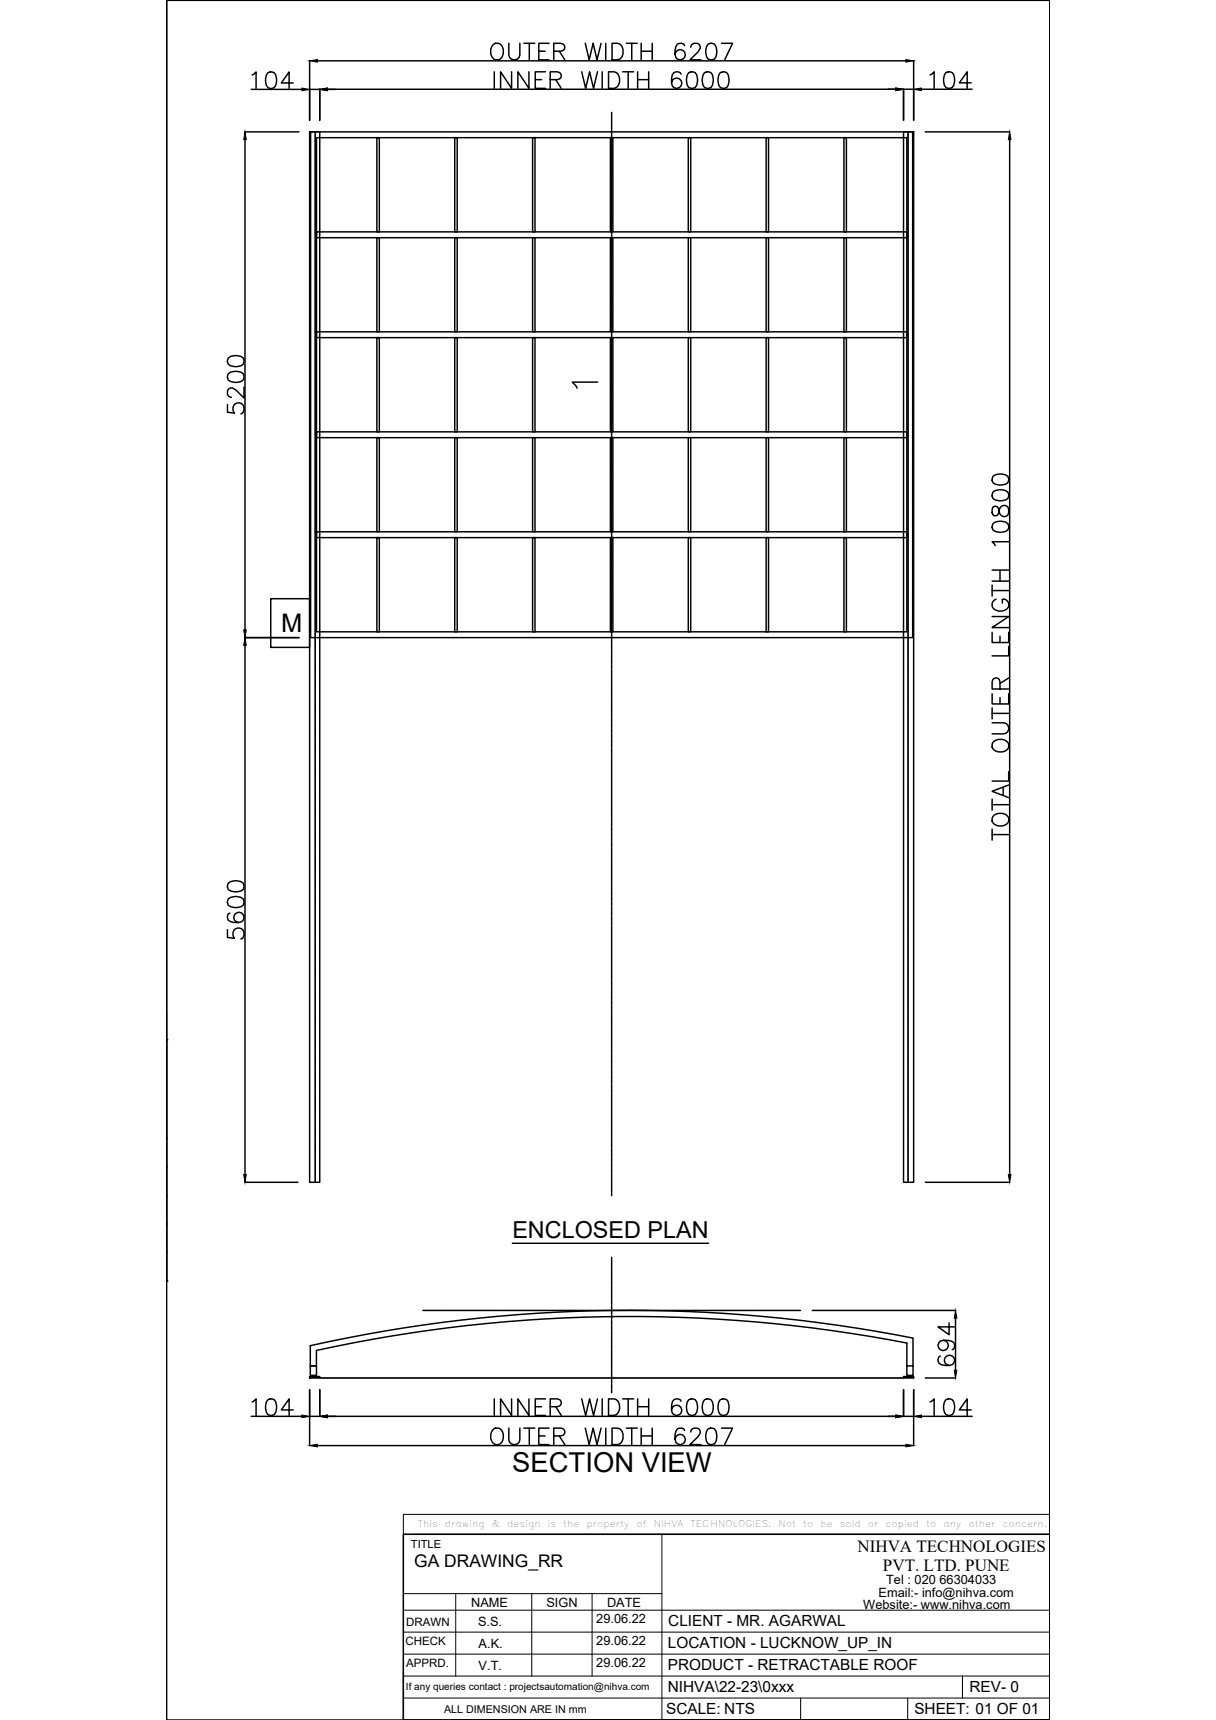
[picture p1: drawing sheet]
<svg xmlns="http://www.w3.org/2000/svg" width="210mm" height="297mm" viewBox="0 0 210 297" stroke-linecap="round" stroke-linejoin="round" font-family="sans-serif">
<defs><g id="words">
<text font-size="4.7" x="88.4" y="254.3">SECTION VIEW</text>
<text font-size="4.4" x="48.6" y="109.1">M</text>
<g font-size="4">
<text x="97.7" y="68.4">1</text>
<text x="88.4" y="213.9">ENCLOSED PLAN</text>
</g>
<text font-size="3" x="71.5" y="270.6">GA DRAWING_RR</text>
<g font-size="2.9">
<text x="148" y="268.1">NIHVA TECHNOLOGIES</text>
<text x="152.4" y="271.4">PVT. LTD. PUNE</text>
</g>
<g font-size="2.7">
<text x="115.4" y="280.9">CLIENT - MR. AGARWAL</text>
<text x="115.3" y="284.7">LOCATION - LUCKNOW_UP_IN</text>
<text x="115.3" y="292.3">NIHVA\22-23\0xxx</text>
<text x="115.3" y="288.5">PRODUCT - RETRACTABLE ROOF</text>
<text x="167.4" y="292.2">REV- 0</text>
<text x="115" y="296.1">SCALE: NTS</text>
<text x="157.8" y="296.1">SHEET: 01 OF 01</text>
</g>
<g font-size="2.2">
<text x="151.7" y="275.8">Email:- info@nihva.com</text>
<text x="153" y="273.6">Tel : 020 66304033</text>
<text x="81.3" y="277.5">NAME</text>
<text x="82.5" y="280.8">S.S.</text>
<text x="94.3" y="277.5">SIGN</text>
<text x="102.9" y="280.2">29.06.22</text>
<text x="104.8" y="277.5">DATE</text>
<text x="149" y="277.8">Website:- www.nihva.com</text>
<text x="82.6" y="284.5">A.K.</text>
<text x="102.9" y="284">29.06.22</text>
<text x="102.9" y="287.8">29.06.22</text>
<text x="82.6" y="288.3">V.T.</text>
</g>
<g font-size="2">
<text x="70.1" y="280.8">DRAWN</text>
<text x="70" y="284.1">CHECK</text>
<text x="70.1" y="287.9">APPRD.</text>
</g>
<g font-size="1.9">
<text x="70.9" y="267.4">TITLE</text>
<text x="76.6" y="295.8">ALL DIMENSION ARE IN mm</text>
</g>
<text font-size="1.7" x="70.1" y="291.9">If any queries contact : projectsautomation@nihva.com</text>
<g font-size="1.6">
<text x="72.1" y="263.7">This</text>
<text x="76.8" y="263.7">drawing</text>
<text x="84.9" y="263.7">&amp;</text>
<text x="87.6" y="263.7">design</text>
<text x="94.5" y="263.7">is</text>
<text x="97.2" y="263.7">the</text>
<text x="101.2" y="263.7">property</text>
<text x="109.9" y="263.7">of</text>
<text x="112.9" y="263.7">NIHVA</text>
<text x="119.2" y="263.7">TECHNOLOGIES.</text>
<text x="134.4" y="263.7">Not</text>
<text x="138.6" y="263.7">to</text>
<text x="141.6" y="263.7">be</text>
<text x="145" y="263.7">sold</text>
<text x="149.8" y="263.7">or</text>
<text x="152.8" y="263.7">copied</text>
<text x="159.9" y="263.7">to</text>
<text x="162.9" y="263.7">any</text>
<text x="167.2" y="263.7">other</text>
<text x="173.1" y="263.7">concern.</text>
</g>
</g></defs>
<!-- layer: 0 -->
<g fill="none" stroke="#000" stroke-width=".25">
<path d="M28.8 .1h.1M28.8 .1h152.4v296.9h-152.4zM28.8 .1v221.1M43.4 15.4h8.7M43.5 13l.7-.6v2.9M46.2 12.6a.92 .92 0 0 1 1.4 .4 2.35 2.35 0 0 1-.3 2.1 .92 .92 0 0 1-1.3-.4 2.32 2.32 0 0 1 .2-2.1zM50.6 14.3h-2l1.3-1.9v2.9M53.4 10.5v10.3M53.4 15.4h1.8M54.8 10.5h101.6M55.2 15.4v5.4M56.5 15.4h1.4"/>
<path d="M56.5 15.4h98.1M85.2 7.6a1.08 1.08 0 0 1 1.7 1 1.25 1.25 0 0 1-.3 1.3 1.25 1.25 0 0 1-1.4 .3 1.74 1.74 0 0 1 0-2.6zM85.3 12.4v2.9M87.8 7.5v2a.96 .96 0 0 0 1 .8 .96 .96 0 0 0 .9-.8v-2M88.3 12.4v2.9l-1.9-2.9v2.9M90.4 7.5h1.9M91.3 12.4v2.9l-1.9-2.9v2.9M91.4 7.5v2.8M92.4 13.8h1.1M93 8.8h1.1M94.2 12.4h-1.8v2.9h1.8M94.8 7.5h-1.8v2.8h1.8"/>
<path d="M95 13.8h1.2l.4-.2a.65 .65 0 0 0 0-1.1l-.4-.1h-1.2v2.9M95.6 8.8h1.2l.4-.1a.66 .66 0 0 0 0-1.1l-.4-.1h-1.2v2.8M95.9 13.8l1 1.5M96.5 8.8l1 1.5M100.4 12.4l.7 2.9 .7-2.9 .7 2.9 .6-2.9M101 7.5l.7 2.8 .7-2.8 .7 2.8 .6-2.8M103.9 12.4v2.9M104.6 7.5v2.8M105 12.4h1a1.53 1.53 0 0 1 1 1.4 1.53 1.53 0 0 1-1 1.5h-1zM105.7 7.5h.9a1.53 1.53 0 0 1 1 1.4 1.53 1.53 0 0 1-1 1.4h-.9zM107.5 12.4h1.9M108.1 7.5h1.9"/>
<path d="M108.4 12.4v2.9M109.1 7.5v2.8M110.1 13.8h1.9M110.1 12.4v2.9M110.7 8.8h1.9M110.7 7.5v2.8M112 12.4v2.9M112.6 7.5v2.8M117.5 12.8a.83 .83 0 0 0-.7-.4 .83 .83 0 0 0-.8 .5 2.1 2.1 0 0 0 .3 2.2 .89 .89 0 0 0 1.3-.4 .89 .89 0 0 0-.6-1.2 .89 .89 0 0 0-1.1 .8M118.2 7.9a.84 .84 0 0 0-1.3-.3 2.54 2.54 0 0 0-.2 2.3 .89 .89 0 0 0 1.4 .1 .89 .89 0 0 0-.4-1.4 .89 .89 0 0 0-1.2 .8M118.9 12.5a.93 .93 0 0 1 1.4 .4 2.35 2.35 0 0 1-.3 2.2 .93 .93 0 0 1-1.4-.4 2.4 2.4 0 0 1 .3-2.2zM119.2 8.2a.72 .72 0 0 1 .6-.7h.5a.7 .7 0 0 1 .4 1.1l-1.6 1.7h1.9"/>
<path d="M121.6 12.5a.93 .93 0 0 1 1.4 .4 2.43 2.43 0 0 1-.3 2.2 .93 .93 0 0 1-1.4-.4 2.4 2.4 0 0 1 .3-2.2zM122.2 7.6a.92 .92 0 0 1 1.4 .4 2.37 2.37 0 0 1-.3 2.2 .93 .93 0 0 1-1.3-.4 2.35 2.35 0 0 1 .2-2.2zM124.3 12.5a.93 .93 0 0 1 1.4 .4 2.43 2.43 0 0 1-.3 2.2 .93 .93 0 0 1-1.3-.4 2.4 2.4 0 0 1 .2-2.2zM124.5 7.5h1.9l-1.3 2.8M157.7 15.4h-1.7v5.4M157.7 10.5v10.3M159.1 15.4h8.7M160.6 12.9l.6-.5v2.9M163.3 12.5a.93 .93 0 0 1 1.3 .4 2.35 2.35 0 0 1-.2 2.2 .92 .92 0 0 1-1.4-.4 2.36 2.36 0 0 1 .3-2.2zM167.6 14.3h-2l1.4-1.9v2.9M181.2 .1h.1M181.2 .1v296.9h-103.1"/>
<path d="M42.3 22.8h9.3M42.3 24.1v84.7M53.4 22.8h1.8v181.4h-1.8zM156 22.8h1.7v181.4h-1.7zM159.7 22.8h14.6M174.3 24.1v178.7M39.3 69.8v1.4l1.2 .1a1.01 1.01 0 0 1 0-1.5 1.01 1.01 0 0 1 1.5 .2 1.01 1.01 0 0 1-.4 1.5M39.4 64.5a2.19 2.19 0 0 1 2.6 0 .92 .92 0 0 1-.4 1.4 2.35 2.35 0 0 1-2.2-.3l-.1-.4zM39.4 61.8a2.19 2.19 0 0 1 2.6 0 .92 .92 0 0 1-.4 1.4 2.35 2.35 0 0 1-2.2-.3l-.1-.4zM42.1 66.9v1.9l-1.3-1.4a.87 .87 0 0 0-1.4-.1l-.1 .2v.6a.72 .72 0 0 0 .6 .5M171.3 98.5h2.8M171.4 90.4a2.19 2.19 0 0 1 2.6 0 .92 .92 0 0 1-.4 1.4 2.33 2.33 0 0 1-2.2-.3l-.1-.4z"/>
<path d="M171.4 87.6a1.07 1.07 0 0 0 .3 1.5l.5-.2 .1-.2a1.3 1.3 0 0 1 .9-1.4 .75 .75 0 0 1 .9 .7v.5a.82 .82 0 0 1-.9 .7 .82 .82 0 0 1-.7-.8l-.2-.6a.58 .58 0 0 0-.9-.2zM171.4 85a2.19 2.19 0 0 1 2.6 0 .92 .92 0 0 1-.4 1.3 2.37 2.37 0 0 1-2.2-.2l-.1-.4zM171.4 82.3a2.19 2.19 0 0 1 2.6 0 .92 .92 0 0 1-.4 1.3 2.37 2.37 0 0 1-2.2-.2l-.1-.5zM172.6 98.5v1.9M174.1 93.6h-2.8l.5 .6M42.3 110.1h9.3M42.3 111.5v91.3M46.7 103.4h6.7v8.4h-6.7zM171.3 119.8v1.8h2.8v-1.8M171.3 109.2v1.8h2.8v-1.8M171.3 106.5h2.8l-2.8 1.9h2.8M171.3 101v1.9"/>
<path d="M171.3 102h2.8M171.3 100.4h2.8M171.9 103.5a1.05 1.05 0 0 0-.6 1.2 1.05 1.05 0 0 0 1 .8 1.32 1.32 0 0 0 1.8-1.3 .98 .98 0 0 0-1.1-.7v.7M172.6 119v-1.2l-.1-.5a.67 .67 0 0 0-1.1 0l-.1 .5v1.2h2.8M172.6 109.9v1.1M174.1 111.6v1.7h-2.8M174.1 117.1l-1.5 .9M171.3 124.8h2a.96 .96 0 0 1 .8 1 .96 .96 0 0 1-.8 .9h-2M171.3 122.2v1.9M171.3 138v1.9M171.3 139h2.8M171.3 123.2h2.8"/>
<path d="M171.4 128.2a1.67 1.67 0 0 1 2.7 .3 1.31 1.31 0 0 1-1.8 1.4 1.08 1.08 0 0 1-.9-1.7zM172.6 120.5v1.1M173.2 136v1.3M174.1 135.6l-2.8 1.1 2.8 1M174.1 133.3v1.6h-2.8M39.4 155.2a2.19 2.19 0 0 1 2.6 0 .92 .92 0 0 1-.4 1.4 2.38 2.38 0 0 1-2.2-.3l-.1-.4zM39.4 152.5a2.19 2.19 0 0 1 2.6 0 .92 .92 0 0 1-.4 1.4 2.38 2.38 0 0 1-2.2-.3l-.1-.4zM39.7 157.7a.84 .84 0 0 0-.3 1.2 2.6 2.6 0 0 0 2.3 .3 .89 .89 0 0 0 .1-1.4 .89 .89 0 0 0-1.4 .3 .89 .89 0 0 0 .8 1.2M171.3 144.1h2.8M171.3 143.2v1.9M171.7 140.7a1.7 1.7 0 0 1 2.4 .6 1.38 1.38 0 0 1-.7 1.3 1.38 1.38 0 0 1-1.5-.1 .98 .98 0 0 1-.7-.8 .98 .98 0 0 1 .5-1zM28.8 179.6h.1"/>
<path d="M39.3 160.5v1.4l1.2 .1a1.01 1.01 0 0 1 0-1.5 1.01 1.01 0 0 1 1.5 .2 1.01 1.01 0 0 1-.4 1.5M42.3 204.2h9.1M88.4 214.7h33.9M159.7 204.2h14.6M28.8 221.2h.1M53.4 237.7h1.8v.3h-1.8zM53.4 240v9.7M53.6 235.9h1v1.6h-1zM55.2 240v4.6h-1.8M140.2 226.3h24.8M156 237.7h1.7v.3h-1.7zM156 240v4.6h1.7"/>
<path d="M156.5 235.9v-4a252 252 0 0 0-101.9 1.3v2.7h-1v-3.5a251.9 251.9 0 0 1 104-1.3v4.8M156.5 235.9h1.1v1.6h-1.1zM157.7 240v9.7M159.7 238h5.3M162.3 234.2a.82 .82 0 0 0-.4 .8 .82 .82 0 0 0 .6 .7 2.04 2.04 0 0 0 2.1-.3 .89 .89 0 0 0-.4-1.3 .89 .89 0 0 0-1.2 .6 .89 .89 0 0 0 .8 1.1M162.9 231.5a.89 .89 0 0 1 .7 1.2 .89 .89 0 0 1-1.4 .3 .89 .89 0 0 1 .1-1.4 2.6 2.6 0 0 1 2.3 .3 .84 .84 0 0 1-.2 1.2M163.8 228.5v2l-1.9-1.4h2.9M164.9 227.7v8.9M43.4 244.6h8.7M43.5 242.1l.7-.5v2.8M46.2 241.7a.92 .92 0 0 1 1.4 .4 2.35 2.35 0 0 1-.3 2.2 .92 .92 0 0 1-1.3-.4 2.32 2.32 0 0 1 .2-2.2zM50.6 243.5h-2l1.3-1.9v2.8"/>
<path d="M54.8 249.6h101.6M56.5 244.6h98.1M85.2 246.8a1.08 1.08 0 0 1 1.7 .9 1.24 1.24 0 0 1-.3 1.4 1.24 1.24 0 0 1-1.4 .2 1.74 1.74 0 0 1 0-2.5zM85.3 241.6v2.8M87.8 246.6v2.1a.96 .96 0 0 0 1 .8 .96 .96 0 0 0 .9-.8v-2.1M88.3 241.6v2.8l-1.9-2.8v2.8M90.4 246.6h1.9M91.3 241.6v2.8l-1.9-2.8v2.8M91.4 246.6v2.9M92.4 242.9h1.1M93 248h1.1M94.2 241.6h-1.8v2.8h1.8"/>
<path d="M94.8 246.6h-1.8v2.9h1.8M95 242.9h1.2l.4-.1a.65 .65 0 0 0 0-1.1l-.4-.1h-1.2v2.8M95.6 248h1.2l.4-.2a.66 .66 0 0 0 0-1l-.4-.2h-1.2v2.9M95.9 242.9l1 1.5M96.5 248l1 1.5M100.4 241.6l.7 2.8 .7-2.8 .7 2.8 .6-2.8M101 246.6l.7 2.9 .7-2.9 .7 2.9 .6-2.9M103.9 241.6v2.8M104.6 246.6v2.9M105 241.6h1a1.53 1.53 0 0 1 1 1.4 1.53 1.53 0 0 1-1 1.4h-1zM105.7 246.6h.9a1.55 1.55 0 0 1 .7 2.5l-.3 .2-.4 .2h-.9zM107.5 241.6h1.9"/>
<path d="M108.1 246.6h1.9M108.4 241.6v2.8M109.1 246.6v2.9M110.1 241.6v2.8M110.1 242.9h1.9M110.7 246.6v2.9M110.7 248h1.9M112 241.6v2.8M112.6 246.6v2.9M117.5 242a.83 .83 0 0 0-.7-.4 .83 .83 0 0 0-.8 .5 2.1 2.1 0 0 0 .3 2.2 .89 .89 0 0 0 1.3-.4 .89 .89 0 0 0-.6-1.2 .89 .89 0 0 0-1.1 .8M118.2 247a.83 .83 0 0 0-.8-.4 .83 .83 0 0 0-.7 .6 2.03 2.03 0 0 0 .2 2.1 .89 .89 0 0 0 1.3-.4 .89 .89 0 0 0-.6-1.2 .89 .89 0 0 0-1.1 .8M118.9 241.7a.93 .93 0 0 1 1.4 .4 2.35 2.35 0 0 1-.3 2.2 .93 .93 0 0 1-1.4-.4 2.4 2.4 0 0 1 .3-2.2z"/>
<path d="M119.2 247.3a.69 .69 0 0 1 .6-.7h.5a.69 .69 0 0 1 .4 1.1l-1.6 1.8h1.9M121.6 241.7a.93 .93 0 0 1 1.4 .4 2.43 2.43 0 0 1-.3 2.2 .93 .93 0 0 1-1.4-.4 2.4 2.4 0 0 1 .3-2.2zM122.2 246.8a.94 .94 0 0 1 1.4 .4 2.36 2.36 0 0 1-.3 2.1 .93 .93 0 0 1-1.3-.4 2.35 2.35 0 0 1 .2-2.1zM124.3 241.7a.93 .93 0 0 1 1.4 .4 2.43 2.43 0 0 1-.3 2.2 .93 .93 0 0 1-1.3-.4 2.4 2.4 0 0 1 .2-2.2zM124.5 246.6h1.9l-1.3 2.9M159.1 244.6h8.7M160.6 242.1l.6-.5v2.8M163.3 241.7a.93 .93 0 0 1 1.3 .4 2.35 2.35 0 0 1-.2 2.2 .92 .92 0 0 1-1.4-.4 2.36 2.36 0 0 1 .3-2.2zM167.6 243.5h-2l1.4-1.9v2.8M69.6 265h111.6v32h-111.6z"/>
</g>
<g fill="none" stroke="#000" stroke-width=".17">
<path d="M28.8 179.6h.1M28.8 175.1v4.5M28.8 196.6h.1M28.8 211.4h.1M28.8 206.4h.1M28.8 201.5h.1M28.8 216.3h.1M69.6 261.5h111.6v3.5h-111.6zM69.6 278.1h111.6M69.6 265v32M69.6 275.2h44.7M71.5 265h109.7"/>
<path d="M78.7 275.2v14.3M91.8 275.2v14.3M102.2 275.2v14.3M114.3 265v32M69.6 289.5h111.6M69.6 285.7h111.6M69.6 281.9h111.6M69.6 293.3h111.6M138.2 293.3v3.7M156.7 293.3v3.7M166.1 289.5v3.8"/>
</g>
<!-- layer: border -->
<g fill="none" stroke="#000" stroke-width=".25">
<path d="M54.4 22.8v.1M54.4 23v.1M54.4 23.1v.1M54.4 23.3v.1M54.4 23.4v.1M54.4 23.6v.1M54.4 23.7v.2M54.4 23.9v.1M54.4 24.1v.1M54.4 24.2v.1M54.4 24.4v.1M54.4 24.5v.2"/>
<path d="M54.4 24.7v.1M54.4 24.9v.1M54.4 25v.1M54.4 25.2v.1M54.4 25.3v.2M54.4 25.5v.1M54.4 25.7v.1M54.4 25.8v.1M54.4 26v.1M54.4 26.1v.2M54.4 26.3v.1M54.4 26.5v.1"/>
<path d="M54.4 26.6v.1M54.4 26.8v.1M54.4 27v.1M54.4 27.1v.1M54.4 27.3v.1M54.4 27.4v.1M54.4 27.6v.1M54.4 27.7v.2M54.4 27.9v.1M54.4 28.1v.1M54.4 28.2v.1M54.4 28.4v.1"/>
<path d="M54.4 28.6v.1M54.4 28.7v.1M54.4 28.9v.1M54.4 29v.1M54.4 29.2v.1M54.4 29.3v.1M54.4 29.5v.1M54.4 29.7v.1M54.4 29.8v.1M54.4 30v.1M54.4 30.1v.2M54.4 30.3v.1"/>
<path d="M54.4 30.5v.1M54.4 30.6v.1M54.4 30.8v.1M54.4 31v.1M54.4 31.1v.1M54.4 31.3v.1M54.4 31.4v.1M54.4 31.6v.1M54.4 31.7v.2M54.4 31.9v.1M54.4 32.1v.1M54.4 32.2v.1"/>
<path d="M54.4 32.4v.1M54.4 32.6v.1M54.4 32.7v.1M54.4 32.9v.1M54.4 33v.1M54.4 33.2v.1M54.4 33.3v.2M54.4 33.5v.1M54.4 33.7v.1M54.4 33.8v.1M54.4 34v.1M54.4 34.1v.2"/>
<path d="M54.4 34.3v.1M54.4 34.5v.1M54.4 34.6v.1M54.4 34.8v.1M54.4 34.9v.2M54.4 35.1v.1M54.4 35.3v.1M54.4 35.4v.1M54.4 35.6v.1M54.4 35.7v.2M54.4 35.9v.1M54.4 36.1v.1"/>
<path d="M54.4 36.2v.1M54.4 36.4v.1M54.4 36.6v.1M54.4 36.7v.1M54.4 36.9v.1M54.4 37v.1M54.4 37.2v.1M54.4 37.3v.2M54.4 37.5v.1M54.4 37.7v.1M54.4 37.8v.1M54.4 38v.1"/>
<path d="M54.4 38.1v.2M54.4 38.3v.1M54.4 38.5v.1M54.4 38.6v.1M54.4 38.8v.1M54.4 38.9v.1M54.4 39.1v.1M54.4 39.3v.1M54.4 39.4v.1M54.4 39.6v.1M54.4 39.7v.2M54.4 39.9v.1"/>
<path d="M156.7 22.8v.1M156.7 23v.1M156.7 23.1v.1M156.7 23.3v.1M156.7 23.4v.1M156.7 23.6v.1M156.7 23.7v.2M156.7 23.9v.1M156.7 24.1v.1M156.7 24.2v.1M156.7 24.4v.1M156.7 24.5v.2"/>
<path d="M156.7 24.7v.1M156.7 24.9v.1M156.7 25v.1M156.7 25.2v.1M156.7 25.3v.2M156.7 25.5v.1M156.7 25.7v.1M156.7 25.8v.1M156.7 26v.1M156.7 26.1v.2M156.7 26.3v.1M156.7 26.5v.1"/>
<path d="M156.7 26.6v.1M156.7 26.8v.1M156.7 27v.1M156.7 27.1v.1M156.7 27.3v.1M156.7 27.4v.1M156.7 27.6v.1M156.7 27.7v.2M156.7 27.9v.1M156.7 28.1v.1M156.7 28.2v.1M156.7 28.4v.1"/>
<path d="M156.7 28.6v.1M156.7 28.7v.1M156.7 28.9v.1M156.7 29v.1M156.7 29.2v.1M156.7 29.3v.1M156.7 29.5v.1M156.7 29.7v.1M156.7 29.8v.1M156.7 30v.1M156.7 30.1v.2M156.7 30.3v.1"/>
<path d="M156.7 30.5v.1M156.7 30.6v.1M156.7 30.8v.1M156.7 31v.1M156.7 31.1v.1M156.7 31.3v.1M156.7 31.4v.1M156.7 31.6v.1M156.7 31.7v.2M156.7 31.9v.1M156.7 32.1v.1M156.7 32.2v.1"/>
<path d="M156.7 32.4v.1M156.7 32.6v.1M156.7 32.7v.1M156.7 32.9v.1M156.7 33v.1M156.7 33.2v.1M156.7 33.3v.2M156.7 33.5v.1M156.7 33.7v.1M156.7 33.8v.1M156.7 34v.1M156.7 34.1v.2"/>
<path d="M156.7 34.3v.1M156.7 34.5v.1M156.7 34.6v.1M156.7 34.8v.1M156.7 34.9v.2M156.7 35.1v.1M156.7 35.3v.1M156.7 35.4v.1M156.7 35.6v.1M156.7 35.7v.2M156.7 35.9v.1M156.7 36.1v.1"/>
<path d="M156.7 36.2v.1M156.7 36.4v.1M156.7 36.6v.1M156.7 36.7v.1M156.7 36.9v.1M156.7 37v.1M156.7 37.2v.1M156.7 37.3v.2M156.7 37.5v.1M156.7 37.7v.1M156.7 37.8v.1M156.7 38v.1"/>
<path d="M156.7 38.1v.2M156.7 38.3v.1M156.7 38.5v.1M156.7 38.6v.1M156.7 38.8v.1M156.7 38.9v.1M156.7 39.1v.1M156.7 39.3v.1M156.7 39.4v.1M156.7 39.6v.1M156.7 39.7v.2M156.7 39.9v.1"/>
<path d="M54.4 40.1v.1M54.4 40.2v.1M54.4 40.4v.1M54.4 40.6v.1M54.4 40.7v.1M54.4 40.9v.1M54.4 41v.1M54.4 41.2v.1M54.4 41.3v.2M54.4 41.5v.1M54.4 41.7v.1M54.4 41.8v.1"/>
<path d="M54.4 42v.1M54.4 42.1v.2M54.4 42.3v.1M54.4 42.5v.1M54.4 42.6v.1M54.4 42.8v.1M54.4 42.9v.1M54.4 43.1v.1M54.4 43.3v.1M54.4 43.4v.1M54.4 43.6v.1M54.4 43.7v.2"/>
<path d="M54.4 43.9v.1M54.4 44.1v.1M54.4 44.2v.1M54.4 44.4v.1M54.4 44.5v.2M54.4 44.7v.1M54.4 44.9v.1M54.4 45v.1M54.4 45.2v.1M54.4 45.3v.2M54.4 45.5v.1M54.4 45.7v.1"/>
<path d="M54.4 45.8v.1M54.4 46v.1M54.4 46.2v.1M54.4 46.3v.1M54.4 46.5v.1M54.4 46.6v.1M54.4 46.8v.1M54.4 46.9v.1M54.4 47.1v.1M54.4 47.3v.1M54.4 47.4v.1M54.4 47.6v.1"/>
<path d="M54.4 47.7v.2M54.4 47.9v.1M54.4 48.1v.1M54.4 48.2v.1M54.4 48.4v.1M54.4 48.5v.1M54.4 48.7v.1M54.4 48.9v.1M54.4 49v.1M54.4 49.2v.1M54.4 49.3v.2M54.4 49.5v.1"/>
<path d="M54.4 49.7v.1M54.4 49.8v.1M54.4 50v.1M54.4 50.2v.1M54.4 50.3v.1M54.4 50.5v.1M54.4 50.6v.1M54.4 50.8v.1M54.4 50.9v.2M54.4 51.1v.1M54.4 51.3v.1M54.4 51.4v.1"/>
<path d="M54.4 51.6v.1M54.4 51.7v.2M54.4 51.9v.1M54.4 52.1v.1M54.4 52.2v.1M54.4 52.4v.1M54.4 52.5v.1M54.4 52.7v.1M54.4 52.9v.1M54.4 53v.1M54.4 53.2v.1M54.4 53.3v.2"/>
<path d="M54.4 53.5v.1M54.4 53.7v.1M54.4 53.8v.1M54.4 54v.1M54.4 54.1v.2M54.4 54.3v.1M54.4 54.5v.1M54.4 54.6v.1M54.4 54.8v.1M54.4 54.9v.2M54.4 55.1v.1M54.4 55.3v.1"/>
<path d="M54.4 55.4v.1M54.4 55.6v.1M54.4 55.7v.2M54.4 55.9v.1M54.4 56.1v.1M54.4 56.2v.1M54.4 56.4v.1M54.4 56.5v.1M54.4 56.7v.1M54.4 56.9v.1M54.4 57v.1M54.4 57.2v.1"/>
<path d="M54.4 57.3v.2M54.4 57.5v.1M54.4 57.7v.1M54.4 57.8v.1M54.4 58v.1M54.4 58.1v.1M54.4 58.3v.1M54.4 58.5v.1M54.4 58.6v.1M54.4 58.8v.1M54.4 58.9v.2M54.4 59.1v.1"/>
<path d="M54.4 59.3v.1M54.4 59.4v.1M54.4 59.6v.1M54.4 59.7v.2M54.4 59.9v.1M156.7 40.1v.1M156.7 40.2v.1M156.7 40.4v.1M156.7 40.6v.1M156.7 40.7v.1M156.7 40.9v.1M156.7 41v.1"/>
<path d="M156.7 41.2v.1M156.7 41.3v.2M156.7 41.5v.1M156.7 41.7v.1M156.7 41.8v.1M156.7 42v.1M156.7 42.1v.2M156.7 42.3v.1M156.7 42.5v.1M156.7 42.6v.1M156.7 42.8v.1M156.7 42.9v.1"/>
<path d="M156.7 43.1v.1M156.7 43.3v.1M156.7 43.4v.1M156.7 43.6v.1M156.7 43.7v.2M156.7 43.9v.1M156.7 44.1v.1M156.7 44.2v.1M156.7 44.4v.1M156.7 44.5v.2M156.7 44.7v.1M156.7 44.9v.1"/>
<path d="M156.7 45v.1M156.7 45.2v.1M156.7 45.3v.2M156.7 45.5v.1M156.7 45.7v.1M156.7 45.8v.1M156.7 46v.1M156.7 46.2v.1M156.7 46.3v.1M156.7 46.5v.1M156.7 46.6v.1M156.7 46.8v.1"/>
<path d="M156.7 46.9v.1M156.7 47.1v.1M156.7 47.3v.1M156.7 47.4v.1M156.7 47.6v.1M156.7 47.7v.2M156.7 47.9v.1M156.7 48.1v.1M156.7 48.2v.1M156.7 48.4v.1M156.7 48.5v.1M156.7 48.7v.1"/>
<path d="M156.7 48.9v.1M156.7 49v.1M156.7 49.2v.1M156.7 49.3v.2M156.7 49.5v.1M156.7 49.7v.1M156.7 49.8v.1M156.7 50v.1M156.7 50.2v.1M156.7 50.3v.1M156.7 50.5v.1M156.7 50.6v.1"/>
<path d="M156.7 50.8v.1M156.7 50.9v.2M156.7 51.1v.1M156.7 51.3v.1M156.7 51.4v.1M156.7 51.6v.1M156.7 51.7v.2M156.7 51.9v.1M156.7 52.1v.1M156.7 52.2v.1M156.7 52.4v.1M156.7 52.5v.1"/>
<path d="M156.7 52.7v.1M156.7 52.9v.1M156.7 53v.1M156.7 53.2v.1M156.7 53.3v.2M156.7 53.5v.1M156.7 53.7v.1M156.7 53.8v.1M156.7 54v.1M156.7 54.1v.2M156.7 54.3v.1M156.7 54.5v.1"/>
<path d="M156.7 54.6v.1M156.7 54.8v.1M156.7 54.9v.2M156.7 55.1v.1M156.7 55.3v.1M156.7 55.4v.1M156.7 55.6v.1M156.7 55.7v.2M156.7 55.9v.1M156.7 56.1v.1M156.7 56.2v.1M156.7 56.4v.1"/>
<path d="M156.7 56.5v.1M156.7 56.7v.1M156.7 56.9v.1M156.7 57v.1M156.7 57.2v.1M156.7 57.3v.2M156.7 57.5v.1M156.7 57.7v.1M156.7 57.8v.1M156.7 58v.1M156.7 58.1v.1M156.7 58.3v.1"/>
<path d="M156.7 58.5v.1M156.7 58.6v.1M156.7 58.8v.1M156.7 58.9v.2M156.7 59.1v.1M156.7 59.3v.1M156.7 59.4v.1M156.7 59.6v.1M156.7 59.7v.2M156.7 59.9v.1M54.4 60.1v.1M54.4 60.2v.1"/>
<path d="M54.4 60.4v.1M54.4 60.5v.1M54.4 60.7v.1M54.4 60.9v.1M54.4 61v.1M54.4 61.2v.1M54.4 61.3v.2M54.4 61.5v.1M54.4 61.7v.1M54.4 61.8v.1M54.4 62v.1M54.4 62.1v.1"/>
<path d="M54.4 62.3v.1M54.4 62.5v.1M54.4 62.6v.1M54.4 62.8v.1M54.4 62.9v.2M54.4 63.1v.1M54.4 63.3v.1M54.4 63.4v.1M54.4 63.6v.1M54.4 63.7v.2M54.4 63.9v.1M54.4 64.1v.1"/>
<path d="M54.4 64.2v.1M54.4 64.4v.1M54.4 64.5v.2M54.4 64.7v.1M54.4 64.9v.1M54.4 65v.1M54.4 65.2v.1M54.4 65.3v.2M54.4 65.5v.1M54.4 65.7v.1M54.4 65.8v.1M54.4 66v.1"/>
<path d="M54.4 66.1v.1M54.4 66.3v.1M54.4 66.5v.1M54.4 66.6v.1M54.4 66.8v.1M54.4 66.9v.2M54.4 67.1v.1M54.4 67.3v.1M54.4 67.4v.1M54.4 67.6v.1M54.4 67.7v.1M54.4 67.9v.1"/>
<path d="M54.4 68.1v.1M54.4 68.2v.1M54.4 68.4v.1M54.4 68.5v.2M54.4 68.7v.1M54.4 68.9v.1M54.4 69v.1M54.4 69.2v.1M54.4 69.3v.2M54.4 69.5v.1M54.4 69.7v.1M54.4 69.8v.1"/>
<path d="M54.4 70v.1M54.4 70.1v.1M54.4 70.3v.1M54.4 70.5v.1M54.4 70.6v.1M54.4 70.8v.1M54.4 70.9v.2M54.4 71.1v.1M54.4 71.3v.1M54.4 71.4v.1M54.4 71.6v.1M54.4 71.7v.1"/>
<path d="M54.4 71.9v.1M54.4 72.1v.1M54.4 72.2v.1M54.4 72.4v.1M54.4 72.5v.2M54.4 72.7v.1M54.4 72.9v.1M54.4 73v.1M54.4 73.2v.1M54.4 73.3v.2M54.4 73.5v.1M54.4 73.7v.1"/>
<path d="M54.4 73.8v.1M54.4 74v.1M54.4 74.1v.1M54.4 74.3v.1M54.4 74.5v.1M54.4 74.6v.1M54.4 74.8v.1M54.4 74.9v.2M54.4 75.1v.1M54.4 75.3v.1M54.4 75.4v.1M54.4 75.6v.1"/>
<path d="M54.4 75.7v.1M54.4 75.9v.1M54.4 76.1v.1M54.4 76.2v.1M54.4 76.4v.1M54.4 76.5v.2M54.4 76.7v.1M54.4 76.9v.1M54.4 77v.1M54.4 77.2v.1M54.4 77.3v.2M54.4 77.5v.1"/>
<path d="M54.4 77.7v.1M54.4 77.8v.1M54.4 78v.1M54.4 78.1v.1M54.4 78.3v.1M54.4 78.5v.1M54.4 78.6v.1M54.4 78.8v.1M54.4 78.9v.2M54.4 79.1v.1M54.4 79.3v.1M54.4 79.4v.1"/>
<path d="M54.4 79.6v.1M54.4 79.7v.1M54.4 79.9v.1M156.7 60.1v.1M156.7 60.2v.1M156.7 60.4v.1M156.7 60.5v.1M156.7 60.7v.1M156.7 60.9v.1M156.7 61v.1M156.7 61.2v.1M156.7 61.3v.2"/>
<path d="M156.7 61.5v.1M156.7 61.7v.1M156.7 61.8v.1M156.7 62v.1M156.7 62.1v.1M156.7 62.3v.1M156.7 62.5v.1M156.7 62.6v.1M156.7 62.8v.1M156.7 62.9v.2M156.7 63.1v.1M156.7 63.3v.1"/>
<path d="M156.7 63.4v.1M156.7 63.6v.1M156.7 63.7v.2M156.7 63.9v.1M156.7 64.1v.1M156.7 64.2v.1M156.7 64.4v.1M156.7 64.5v.2M156.7 64.7v.1M156.7 64.9v.1M156.7 65v.1M156.7 65.2v.1"/>
<path d="M156.7 65.3v.2M156.7 65.5v.1M156.7 65.7v.1M156.7 65.8v.1M156.7 66v.1M156.7 66.1v.1M156.7 66.3v.1M156.7 66.5v.1M156.7 66.6v.1M156.7 66.8v.1M156.7 66.9v.2M156.7 67.1v.1"/>
<path d="M156.7 67.3v.1M156.7 67.4v.1M156.7 67.6v.1M156.7 67.7v.1M156.7 67.9v.1M156.7 68.1v.1M156.7 68.2v.1M156.7 68.4v.1M156.7 68.5v.2M156.7 68.7v.1M156.7 68.9v.1M156.7 69v.1"/>
<path d="M156.7 69.2v.1M156.7 69.3v.2M156.7 69.5v.1M156.7 69.7v.1M156.7 69.8v.1M156.7 70v.1M156.7 70.1v.1M156.7 70.3v.1M156.7 70.5v.1M156.7 70.6v.1M156.7 70.8v.1M156.7 70.9v.2"/>
<path d="M156.7 71.1v.1M156.7 71.3v.1M156.7 71.4v.1M156.7 71.6v.1M156.7 71.7v.1M156.7 71.9v.1M156.7 72.1v.1M156.7 72.2v.1M156.7 72.4v.1M156.7 72.5v.2M156.7 72.7v.1M156.7 72.9v.1"/>
<path d="M156.7 73v.1M156.7 73.2v.1M156.7 73.3v.2M156.7 73.5v.1M156.7 73.7v.1M156.7 73.8v.1M156.7 74v.1M156.7 74.1v.1M156.7 74.3v.1M156.7 74.5v.1M156.7 74.6v.1M156.7 74.8v.1"/>
<path d="M156.7 74.9v.2M156.7 75.1v.1M156.7 75.3v.1M156.7 75.4v.1M156.7 75.6v.1M156.7 75.7v.1M156.7 75.9v.1M156.7 76.1v.1M156.7 76.2v.1M156.7 76.4v.1M156.7 76.5v.2M156.7 76.7v.1"/>
<path d="M156.7 76.9v.1M156.7 77v.1M156.7 77.2v.1M156.7 77.3v.2M156.7 77.5v.1M156.7 77.7v.1M156.7 77.8v.1M156.7 78v.1M156.7 78.1v.1M156.7 78.3v.1M156.7 78.5v.1M156.7 78.6v.1"/>
<path d="M156.7 78.8v.1M156.7 78.9v.2M156.7 79.1v.1M156.7 79.3v.1M156.7 79.4v.1M156.7 79.6v.1M156.7 79.7v.1M156.7 79.9v.1M54.4 80.1v.1M54.4 80.2v.1M54.4 80.4v.1M54.4 80.5v.2"/>
<path d="M54.4 80.7v.1M54.4 80.9v.1M54.4 81v.1M54.4 81.2v.1M54.4 81.3v.1M54.4 81.5v.1M54.4 81.7v.1M54.4 81.8v.1M54.4 82v.1M54.4 82.1v.2M54.4 82.3v.1M54.4 82.5v.1"/>
<path d="M54.4 82.6v.1M54.4 82.8v.1M54.4 82.9v.2M54.4 83.1v.1M54.4 83.3v.1M54.4 83.4v.1M54.4 83.6v.1M54.4 83.7v.1M54.4 83.9v.1M54.4 84.1v.1M54.4 84.2v.1M54.4 84.4v.1"/>
<path d="M54.4 84.5v.2M54.4 84.7v.1M54.4 84.9v.1M54.4 85v.1M54.4 85.2v.1M54.4 85.3v.1M54.4 85.5v.1M54.4 85.7v.1M54.4 85.8v.1M54.4 86v.1M54.4 86.1v.2M54.4 86.3v.1"/>
<path d="M54.4 86.5v.1M54.4 86.6v.1M54.4 86.8v.1M54.4 86.9v.2M54.4 87.1v.1M54.4 87.3v.1M54.4 87.4v.1M54.4 87.6v.1M54.4 87.7v.1M54.4 87.9v.1M54.4 88.1v.1M54.4 88.2v.1"/>
<path d="M54.4 88.4v.1M54.4 88.5v.2M54.4 88.7v.1M54.4 88.9v.1M54.4 89v.1M54.4 89.2v.1M54.4 89.3v.1M54.4 89.5v.1M54.4 89.7v.1M54.4 89.8v.1M54.4 90v.1M54.4 90.1v.2"/>
<path d="M54.4 90.3v.1M54.4 90.5v.1M54.4 90.6v.1M54.4 90.8v.1M54.4 90.9v.1M54.4 91.1v.1M54.4 91.3v.1M54.4 91.4v.1M54.4 91.6v.1M54.4 91.7v.1M54.4 91.9v.1M54.4 92.1v.1"/>
<path d="M54.4 92.2v.1M54.4 92.4v.1M54.4 92.5v.2M54.4 92.7v.1M54.4 92.9v.1M54.4 93v.1M54.4 93.2v.1M54.4 93.3v.1M54.4 93.5v.1M54.4 93.7v.1M54.4 93.8v.1M54.4 94v.1"/>
<path d="M54.4 94.1v.2M54.4 94.3v.1M54.4 94.5v.1M54.4 94.6v.1M54.4 94.8v.1M54.4 94.9v.1M54.4 95.1v.1M54.4 95.3v.1M54.4 95.4v.1M54.4 95.6v.1M54.4 95.7v.1M54.4 95.9v.1"/>
<path d="M54.4 96.1v.1M54.4 96.2v.1M54.4 96.4v.1M54.4 96.5v.2M54.4 96.7v.1M54.4 96.9v.1M54.4 97v.1M54.4 97.2v.1M54.4 97.3v.1M54.4 97.5v.1M54.4 97.7v.1M54.4 97.8v.1"/>
<path d="M54.4 98v.1M54.4 98.1v.2M54.4 98.3v.1M54.4 98.5v.1M54.4 98.6v.1M54.4 98.8v.1M54.4 98.9v.1M54.4 99.1v.1M54.4 99.3v.1M54.4 99.4v.1M54.4 99.6v.1M54.4 99.7v.2"/>
<path d="M54.4 99.9v.1M156.7 80.1v.1M156.7 80.2v.1M156.7 80.4v.1M156.7 80.5v.2M156.7 80.7v.1M156.7 80.9v.1M156.7 81v.1M156.7 81.2v.1M156.7 81.3v.1M156.7 81.5v.1M156.7 81.7v.1"/>
<path d="M156.7 81.8v.1M156.7 82v.1M156.7 82.1v.2M156.7 82.3v.1M156.7 82.5v.1M156.7 82.6v.1M156.7 82.8v.1M156.7 82.9v.2M156.7 83.1v.1M156.7 83.3v.1M156.7 83.4v.1M156.7 83.6v.1"/>
<path d="M156.7 83.7v.1M156.7 83.9v.1M156.7 84.1v.1M156.7 84.2v.1M156.7 84.4v.1M156.7 84.5v.2M156.7 84.7v.1M156.7 84.9v.1M156.7 85v.1M156.7 85.2v.1M156.7 85.3v.1M156.7 85.5v.1"/>
<path d="M156.7 85.7v.1M156.7 85.8v.1M156.7 86v.1M156.7 86.1v.2M156.7 86.3v.1M156.7 86.5v.1M156.7 86.6v.1M156.7 86.8v.1M156.7 86.9v.2M156.7 87.1v.1M156.7 87.3v.1M156.7 87.4v.1"/>
<path d="M156.7 87.6v.1M156.7 87.7v.1M156.7 87.9v.1M156.7 88.1v.1M156.7 88.2v.1M156.7 88.4v.1M156.7 88.5v.2M156.7 88.7v.1M156.7 88.9v.1M156.7 89v.1M156.7 89.2v.1M156.7 89.3v.1"/>
<path d="M156.7 89.5v.1M156.7 89.7v.1M156.7 89.8v.1M156.7 90v.1M156.7 90.1v.2M156.7 90.3v.1M156.7 90.5v.1M156.7 90.6v.1M156.7 90.8v.1M156.7 90.9v.1M156.7 91.1v.1M156.7 91.3v.1"/>
<path d="M156.7 91.4v.1M156.7 91.6v.1M156.7 91.7v.1M156.7 91.9v.1M156.7 92.1v.1M156.7 92.2v.1M156.7 92.4v.1M156.7 92.5v.2M156.7 92.7v.1M156.7 92.9v.1M156.7 93v.1M156.7 93.2v.1"/>
<path d="M156.7 93.3v.1M156.7 93.5v.1M156.7 93.7v.1M156.7 93.8v.1M156.7 94v.1M156.7 94.1v.2M156.7 94.3v.1M156.7 94.5v.1M156.7 94.6v.1M156.7 94.8v.1M156.7 94.9v.1M156.7 95.1v.1"/>
<path d="M156.7 95.3v.1M156.7 95.4v.1M156.7 95.6v.1M156.7 95.7v.1M156.7 95.9v.1M156.7 96.1v.1M156.7 96.2v.1M156.7 96.4v.1M156.7 96.5v.2M156.7 96.7v.1M156.7 96.9v.1M156.7 97v.1"/>
<path d="M156.7 97.2v.1M156.7 97.3v.1M156.7 97.5v.1M156.7 97.7v.1M156.7 97.8v.1M156.7 98v.1M156.7 98.1v.2M156.7 98.3v.1M156.7 98.5v.1M156.7 98.6v.1M156.7 98.8v.1M156.7 98.9v.1"/>
<path d="M156.7 99.1v.1M156.7 99.3v.1M156.7 99.4v.1M156.7 99.6v.1M156.7 99.7v.2M156.7 99.9v.1M54.4 100.1v.1M54.4 100.2v.1M54.4 100.4v.1M54.4 100.5v.1M54.4 100.7v.1M54.4 100.9v.1"/>
<path d="M54.4 101v.1M54.4 101.2v.1M54.4 101.3v.1M54.4 101.5v.1M54.4 101.7v.1M54.4 101.8v.1M54.4 102v.1M54.4 102.1v.2M54.4 102.3v.1M54.4 102.5v.1M54.4 102.6v.1M54.4 102.8v.1"/>
<path d="M54.4 102.9v.1M54.4 103.1v.1M54.4 103.3v.1M54.4 103.4v.1M54.4 103.6v.1M54.4 103.7v.2M54.4 103.9v.1M54.4 104.1v.1M54.4 104.2v.1M54.4 104.4v.1M54.4 104.5v.1M54.4 104.7v.1"/>
<path d="M54.4 104.9v.1M54.4 105v.1M54.4 105.2v.1M54.4 105.3v.1M54.4 105.5v.1M54.4 105.7v.1M54.4 105.8v.1M54.4 106v.1M54.4 106.1v.2M54.4 106.3v.1M54.4 106.5v.1M54.4 106.6v.1"/>
<path d="M54.4 106.8v.1M54.4 106.9v.1M54.4 107.1v.1M54.4 107.3v.1M54.4 107.4v.1M54.4 107.6v.1M54.4 107.7v.2M54.4 107.9v.1M54.4 108.1v.1M54.4 108.2v.1M54.4 108.4v.1M54.4 108.5v.1"/>
<path d="M54.4 108.7v.1M54.4 108.9v.1M54.4 109v.1M54.4 109.2v.1M54.4 109.3v.1M54.4 109.5v.1M54.4 109.7v.1M54.4 109.8v.1M54.4 110v.1M54.4 110.1v.1M54.4 110.3v.1M54.4 110.5v.1"/>
<path d="M54.4 110.6v.1M54.4 110.8v.1M54.4 110.9v.1M54.4 111.1v.1M54.4 111.3v.1M54.4 111.4v.1M54.4 111.6v.1M54.4 111.7v.2M54.4 111.9v.1M54.4 112.1v.1M54.4 112.2v.1M54.4 112.4v.1"/>
<path d="M54.4 112.5v.1M54.4 112.7v.1M54.4 112.9v.1M54.4 113v.1M54.4 113.2v.1M54.4 113.3v.1M54.4 113.5v.1M54.4 113.7v.1M54.4 113.8v.1M54.4 114v.1M54.4 114.1v.1M54.4 114.3v.1"/>
<path d="M54.4 114.5v.1M54.4 114.6v.1M54.4 114.8v.1M54.4 114.9v.1M54.4 115.1v.1M54.4 115.3v.1M54.4 115.4v.1M54.4 115.6v.1M54.4 115.7v.2M54.4 115.9v.1M54.4 116.1v.1M54.4 116.2v.1"/>
<path d="M54.4 116.4v.1M54.4 116.5v.1M54.4 116.7v.1M54.4 116.9v.1M54.4 117v.1M54.4 117.2v.1M54.4 117.3v.2M54.4 117.5v.1M54.4 117.7v.1M54.4 117.8v.1M54.4 118v.1M54.4 118.1v.1"/>
<path d="M54.4 118.3v.1M54.4 118.5v.1M54.4 118.6v.1M54.4 118.8v.1M54.4 118.9v.1M54.4 119.1v.1M54.4 119.3v.1M54.4 119.4v.1M54.4 119.6v.1M54.4 119.7v.1M54.4 119.9v.1M156.7 100.1v.1"/>
<path d="M156.7 100.2v.1M156.7 100.4v.1M156.7 100.5v.1M156.7 100.7v.1M156.7 100.9v.1M156.7 101v.1M156.7 101.2v.1M156.7 101.3v.1M156.7 101.5v.1M156.7 101.7v.1M156.7 101.8v.1M156.7 102v.1"/>
<path d="M156.7 102.1v.2M156.7 102.3v.1M156.7 102.5v.1M156.7 102.6v.1M156.7 102.8v.1M156.7 102.9v.1M156.7 103.1v.1M156.7 103.3v.1M156.7 103.4v.1M156.7 103.6v.1M156.7 103.7v.2M156.7 103.9v.1"/>
<path d="M156.7 104.1v.1M156.7 104.2v.1M156.7 104.4v.1M156.7 104.5v.1M156.7 104.7v.1M156.7 104.9v.1M156.7 105v.1M156.7 105.2v.1M156.7 105.3v.1M156.7 105.5v.1M156.7 105.7v.1M156.7 105.8v.1"/>
<path d="M156.7 106v.1M156.7 106.1v.2M156.7 106.3v.1M156.7 106.5v.1M156.7 106.6v.1M156.7 106.8v.1M156.7 106.9v.1M156.7 107.1v.1M156.7 107.3v.1M156.7 107.4v.1M156.7 107.6v.1M156.7 107.7v.2"/>
<path d="M156.7 107.9v.1M156.7 108.1v.1M156.7 108.2v.1M156.7 108.4v.1M156.7 108.5v.1M156.7 108.7v.1M156.7 108.9v.1M156.7 109v.1M156.7 109.2v.1M156.7 109.3v.1M156.7 109.5v.1M156.7 109.7v.1"/>
<path d="M156.7 109.8v.1M156.7 110v.1M156.7 110.1v.1M156.7 110.3v.1M156.7 110.5v.1M156.7 110.6v.1M156.7 110.8v.1M156.7 110.9v.1M156.7 111.1v.1M156.7 111.3v.1M156.7 111.4v.1M156.7 111.6v.1"/>
<path d="M156.7 111.7v.2M156.7 111.9v.1M156.7 112.1v.1M156.7 112.2v.1M156.7 112.4v.1M156.7 112.5v.1M156.7 112.7v.1M156.7 112.9v.1M156.7 113v.1M156.7 113.2v.1M156.7 113.3v.1M156.7 113.5v.1"/>
<path d="M156.7 113.7v.1M156.7 113.8v.1M156.7 114v.1M156.7 114.1v.1M156.7 114.3v.1M156.7 114.5v.1M156.7 114.6v.1M156.7 114.8v.1M156.7 114.9v.1M156.7 115.1v.1M156.7 115.3v.1M156.7 115.4v.1"/>
<path d="M156.7 115.6v.1M156.7 115.7v.2M156.7 115.9v.1M156.7 116.1v.1M156.7 116.2v.1M156.7 116.4v.1M156.7 116.5v.1M156.7 116.7v.1M156.7 116.9v.1M156.7 117v.1M156.7 117.2v.1M156.7 117.3v.2"/>
<path d="M156.7 117.5v.1M156.7 117.7v.1M156.7 117.8v.1M156.7 118v.1M156.7 118.1v.1M156.7 118.3v.1M156.7 118.5v.1M156.7 118.6v.1M156.7 118.8v.1M156.7 118.9v.1M156.7 119.1v.1M156.7 119.3v.1"/>
<path d="M156.7 119.4v.1M156.7 119.6v.1M156.7 119.7v.1M156.7 119.9v.1M54.4 120.1v.1M54.4 120.2v.1M54.4 120.4v.1M54.4 120.5v.1M54.4 120.7v.1M54.4 120.9v.1M54.4 121v.1M54.4 121.2v.1"/>
<path d="M54.4 121.3v.2M54.4 121.5v.1M54.4 121.7v.1M54.4 121.8v.1M54.4 122v.1M54.4 122.1v.1M54.4 122.3v.1M54.4 122.5v.1M54.4 122.6v.1M54.4 122.8v.1M54.4 122.9v.1M54.4 123.1v.1"/>
<path d="M54.4 123.3v.1M54.4 123.4v.1M54.4 123.6v.1M54.4 123.7v.1M54.4 123.9v.1M54.4 124.1v.1M54.4 124.2v.1M54.4 124.4v.1M54.4 124.5v.1M54.4 124.7v.1M54.4 124.9v.1M54.4 125v.1"/>
<path d="M54.4 125.2v.1M54.4 125.3v.2M54.4 125.5v.1M54.4 125.7v.1M54.4 125.8v.1M54.4 126v.1M54.4 126.1v.1M54.4 126.3v.1M54.4 126.5v.1M54.4 126.6v.1M54.4 126.8v.1M54.4 126.9v.1"/>
<path d="M54.4 127.1v.1M54.4 127.3v.1M54.4 127.4v.1M54.4 127.6v.1M54.4 127.7v.1M54.4 127.9v.1M54.4 128.1v.1M54.4 128.2v.1M54.4 128.4v.1M54.4 128.5v.1M54.4 128.7v.1M54.4 128.9v.1"/>
<path d="M54.4 129v.1M54.4 129.2v.1M54.4 129.3v.1M54.4 129.5v.1M54.4 129.7v.1M54.4 129.8v.1M54.4 130v.1M54.4 130.1v.1M54.4 130.3v.1M54.4 130.5v.1M54.4 130.6v.1M54.4 130.8v.1"/>
<path d="M54.4 130.9v.1M54.4 131.1v.1M54.4 131.3v.1M54.4 131.4v.1M54.4 131.6v.1M54.4 131.7v.1M54.4 131.9v.1M54.4 132.1v.1M54.4 132.2v.1M54.4 132.4v.1M54.4 132.5v.1M54.4 132.7v.1"/>
<path d="M54.4 132.9v.1M54.4 133v.1M54.4 133.2v.1M54.4 133.3v.1M54.4 133.5v.1M54.4 133.7v.1M54.4 133.8v.1M54.4 134v.1M54.4 134.1v.1M54.4 134.3v.1M54.4 134.5v.1M54.4 134.6v.1"/>
<path d="M54.4 134.8v.1M54.4 134.9v.2M54.4 135.1v.1M54.4 135.3v.1M54.4 135.4v.1M54.4 135.6v.1M54.4 135.7v.1M54.4 135.9v.1M54.4 136.1v.1M54.4 136.2v.1M54.4 136.4v.1M54.4 136.5v.1"/>
<path d="M54.4 136.7v.1M54.4 136.9v.1M54.4 137v.1M54.4 137.2v.1M54.4 137.3v.1M54.4 137.5v.1M54.4 137.7v.1M54.4 137.8v.1M54.4 138v.1M54.4 138.1v.1M54.4 138.3v.1M54.4 138.5v.1"/>
<path d="M54.4 138.6v.1M54.4 138.8v.1M54.4 138.9v.2M54.4 139.1v.1M54.4 139.3v.1M54.4 139.4v.1M54.4 139.6v.1M54.4 139.7v.1M54.4 139.9v.1M156.7 120.1v.1M156.7 120.2v.1M156.7 120.4v.1"/>
<path d="M156.7 120.5v.1M156.7 120.7v.1M156.7 120.9v.1M156.7 121v.1M156.7 121.2v.1M156.7 121.3v.2M156.7 121.5v.1M156.7 121.7v.1M156.7 121.8v.1M156.7 122v.1M156.7 122.1v.1M156.7 122.3v.1"/>
<path d="M156.7 122.5v.1M156.7 122.6v.1M156.7 122.8v.1M156.7 122.9v.1M156.7 123.1v.1M156.7 123.3v.1M156.7 123.4v.1M156.7 123.6v.1M156.7 123.7v.1M156.7 123.9v.1M156.7 124.1v.1M156.7 124.2v.1"/>
<path d="M156.7 124.4v.1M156.7 124.5v.1M156.7 124.7v.1M156.7 124.9v.1M156.7 125v.1M156.7 125.2v.1M156.7 125.3v.2M156.7 125.5v.1M156.7 125.7v.1M156.7 125.8v.1M156.7 126v.1M156.7 126.1v.1"/>
<path d="M156.7 126.3v.1M156.7 126.5v.1M156.7 126.6v.1M156.7 126.8v.1M156.7 126.9v.1M156.7 127.1v.1M156.7 127.3v.1M156.7 127.4v.1M156.7 127.6v.1M156.7 127.7v.1M156.7 127.9v.1M156.7 128.1v.1"/>
<path d="M156.7 128.2v.1M156.7 128.4v.1M156.7 128.5v.1M156.7 128.7v.1M156.7 128.9v.1M156.7 129v.1M156.7 129.2v.1M156.7 129.3v.1M156.7 129.5v.1M156.7 129.7v.1M156.7 129.8v.1M156.7 130v.1"/>
<path d="M156.7 130.1v.1M156.7 130.3v.1M156.7 130.5v.1M156.7 130.6v.1M156.7 130.8v.1M156.7 130.9v.1M156.7 131.1v.1M156.7 131.3v.1M156.7 131.4v.1M156.7 131.6v.1M156.7 131.7v.1M156.7 131.9v.1"/>
<path d="M156.7 132.1v.1M156.7 132.2v.1M156.7 132.4v.1M156.7 132.5v.1M156.7 132.7v.1M156.7 132.9v.1M156.7 133v.1M156.7 133.2v.1M156.7 133.3v.1M156.7 133.5v.1M156.7 133.7v.1M156.7 133.8v.1"/>
<path d="M156.7 134v.1M156.7 134.1v.1M156.7 134.3v.1M156.7 134.5v.1M156.7 134.6v.1M156.7 134.8v.1M156.7 134.9v.2M156.7 135.1v.1M156.7 135.3v.1M156.7 135.4v.1M156.7 135.6v.1M156.7 135.7v.1"/>
<path d="M156.7 135.9v.1M156.7 136.1v.1M156.7 136.2v.1M156.7 136.4v.1M156.7 136.5v.1M156.7 136.7v.1M156.7 136.9v.1M156.7 137v.1M156.7 137.2v.1M156.7 137.3v.1M156.7 137.5v.1M156.7 137.7v.1"/>
<path d="M156.7 137.8v.1M156.7 138v.1M156.7 138.1v.1M156.7 138.3v.1M156.7 138.5v.1M156.7 138.6v.1M156.7 138.8v.1M156.7 138.9v.2M156.7 139.1v.1M156.7 139.3v.1M156.7 139.4v.1M156.7 139.6v.1"/>
<path d="M156.7 139.7v.1M156.7 139.9v.1M54.4 140.1v.1M54.4 140.2v.1M54.4 140.4v.1M54.4 140.5v.1M54.4 140.7v.1M54.4 140.9v.1M54.4 141v.1M54.4 141.2v.1M54.4 141.3v.1M54.4 141.5v.1"/>
<path d="M54.4 141.7v.1M54.4 141.8v.1M54.4 142v.1M54.4 142.1v.1M54.4 142.3v.1M54.4 142.5v.1M54.4 142.6v.1M54.4 142.8v.1M54.4 142.9v.1M54.4 143.1v.1M54.4 143.3v.1M54.4 143.4v.1"/>
<path d="M54.4 143.6v.1M54.4 143.7v.1M54.4 143.9v.1M54.4 144.1v.1M54.4 144.2v.1M54.4 144.4v.1M54.4 144.5v.1M54.4 144.7v.1M54.4 144.9v.1M54.4 145v.1M54.4 145.2v.1M54.4 145.3v.1"/>
<path d="M54.4 145.5v.1M54.4 145.7v.1M54.4 145.8v.1M54.4 146v.1M54.4 146.1v.1M54.4 146.3v.1M54.4 146.5v.1M54.4 146.6v.1M54.4 146.8v.1M54.4 146.9v.1M54.4 147.1v.1M54.4 147.3v.1"/>
<path d="M54.4 147.4v.1M54.4 147.6v.1M54.4 147.7v.1M54.4 147.9v.1M54.4 148.1v.1M54.4 148.2v.1M54.4 148.4v.1M54.4 148.5v.1M54.4 148.7v.1M54.4 148.9v.1M54.4 149v.1M54.4 149.2v.1"/>
<path d="M54.4 149.3v.1M54.4 149.5v.1M54.4 149.7v.1M54.4 149.8v.1M54.4 150v.1M54.4 150.1v.1M54.4 150.3v.1M54.4 150.5v.1M54.4 150.6v.1M54.4 150.8v.1M54.4 150.9v.1M54.4 151.1v.1"/>
<path d="M54.4 151.3v.1M54.4 151.4v.1M54.4 151.6v.1M54.4 151.7v.1M54.4 151.9v.1M54.4 152.1v.1M54.4 152.2v.1M54.4 152.4v.1M54.4 152.5v.1M54.4 152.7v.1M54.4 152.9v.1M54.4 153v.1"/>
<path d="M54.4 153.2v.1M54.4 153.3v.1M54.4 153.5v.1M54.4 153.7v.1M54.4 153.8v.1M54.4 154v.1M54.4 154.1v.1M54.4 154.3v.1M54.4 154.5v.1M54.4 154.6v.1M54.4 154.8v.1M54.4 154.9v.1"/>
<path d="M54.4 155.1v.1M54.4 155.3v.1M54.4 155.4v.1M54.4 155.6v.1M54.4 155.7v.1M54.4 155.9v.1M54.4 156.1v.1M54.4 156.2v.1M54.4 156.4v.1M54.4 156.5v.1M54.4 156.7v.1M54.4 156.9v.1"/>
<path d="M54.4 157v.1M54.4 157.2v.1M54.4 157.3v.1M54.4 157.5v.1M54.4 157.7v.1M54.4 157.8v.1M54.4 158v.1M54.4 158.1v.1M54.4 158.3v.1M54.4 158.5v.1M54.4 158.6v.1M54.4 158.8v.1"/>
<path d="M54.4 158.9v.1M54.4 159.1v.1M54.4 159.3v.1M54.4 159.4v.1M54.4 159.6v.1M54.4 159.7v.1M54.4 159.9v.1M156.7 140.1v.1M156.7 140.2v.1M156.7 140.4v.1M156.7 140.5v.1M156.7 140.7v.1"/>
<path d="M156.7 140.9v.1M156.7 141v.1M156.7 141.2v.1M156.7 141.3v.1M156.7 141.5v.1M156.7 141.7v.1M156.7 141.8v.1M156.7 142v.1M156.7 142.1v.1M156.7 142.3v.1M156.7 142.5v.1M156.7 142.6v.1"/>
<path d="M156.7 142.8v.1M156.7 142.9v.1M156.7 143.1v.1M156.7 143.3v.1M156.7 143.4v.1M156.7 143.6v.1M156.7 143.7v.1M156.7 143.9v.1M156.7 144.1v.1M156.7 144.2v.1M156.7 144.4v.1M156.7 144.5v.1"/>
<path d="M156.7 144.7v.1M156.7 144.9v.1M156.7 145v.1M156.7 145.2v.1M156.7 145.3v.1M156.7 145.5v.1M156.7 145.7v.1M156.7 145.8v.1M156.7 146v.1M156.7 146.1v.1M156.7 146.3v.1M156.7 146.5v.1"/>
<path d="M156.7 146.6v.1M156.7 146.8v.1M156.7 146.9v.1M156.7 147.1v.1M156.7 147.3v.1M156.7 147.4v.1M156.7 147.6v.1M156.7 147.7v.1M156.7 147.9v.1M156.7 148.1v.1M156.7 148.2v.1M156.7 148.4v.1"/>
<path d="M156.7 148.5v.1M156.7 148.7v.1M156.7 148.9v.1M156.7 149v.1M156.7 149.2v.1M156.7 149.3v.1M156.7 149.5v.1M156.7 149.7v.1M156.7 149.8v.1M156.7 150v.1M156.7 150.1v.1M156.7 150.3v.1"/>
<path d="M156.7 150.5v.1M156.7 150.6v.1M156.7 150.8v.1M156.7 150.9v.1M156.7 151.1v.1M156.7 151.3v.1M156.7 151.4v.1M156.7 151.6v.1M156.7 151.7v.1M156.7 151.9v.1M156.7 152.1v.1M156.7 152.2v.1"/>
<path d="M156.7 152.4v.1M156.7 152.5v.1M156.7 152.7v.1M156.7 152.9v.1M156.7 153v.1M156.7 153.2v.1M156.7 153.3v.1M156.7 153.5v.1M156.7 153.7v.1M156.7 153.8v.1M156.7 154v.1M156.7 154.1v.1"/>
<path d="M156.7 154.3v.1M156.7 154.5v.1M156.7 154.6v.1M156.7 154.8v.1M156.7 154.9v.1M156.7 155.1v.1M156.7 155.3v.1M156.7 155.4v.1M156.7 155.6v.1M156.7 155.7v.1M156.7 155.9v.1M156.7 156.1v.1"/>
<path d="M156.7 156.2v.1M156.7 156.4v.1M156.7 156.5v.1M156.7 156.7v.1M156.7 156.9v.1M156.7 157v.1M156.7 157.2v.1M156.7 157.3v.1M156.7 157.5v.1M156.7 157.7v.1M156.7 157.8v.1M156.7 158v.1"/>
<path d="M156.7 158.1v.1M156.7 158.3v.1M156.7 158.5v.1M156.7 158.6v.1M156.7 158.8v.1M156.7 158.9v.1M156.7 159.1v.1M156.7 159.3v.1M156.7 159.4v.1M156.7 159.6v.1M156.7 159.7v.1M156.7 159.9v.1"/>
<path d="M54.4 160.1v.1M54.4 160.2v.1M54.4 160.4v.1M54.4 160.5v.1M54.4 160.7v.1M54.4 160.9v.1M54.4 161v.1M54.4 161.2v.1M54.4 161.3v.1M54.4 161.5v.1M54.4 161.7v.1M54.4 161.8v.1"/>
<path d="M54.4 162v.1M54.4 162.1v.1M54.4 162.3v.1M54.4 162.5v.1M54.4 162.6v.1M54.4 162.8v.1M54.4 162.9v.1M54.4 163.1v.1M54.4 163.3v.1M54.4 163.4v.1M54.4 163.6v.1M54.4 163.7v.1"/>
<path d="M54.4 163.9v.1M54.4 164.1v.1M54.4 164.2v.1M54.4 164.4v.1M54.4 164.5v.1M54.4 164.7v.1M54.4 164.9v.1M54.4 165v.1M54.4 165.2v.1M54.4 165.3v.1M54.4 165.5v.1M54.4 165.7v.1"/>
<path d="M54.4 165.8v.1M54.4 166v.1M54.4 166.1v.1M54.4 166.3v.1M54.4 166.5v.1M54.4 166.6v.1M54.4 166.8v.1M54.4 166.9v.1M54.4 167.1v.1M54.4 167.3v.1M54.4 167.4v.1M54.4 167.6v.1"/>
<path d="M54.4 167.7v.1M54.4 167.9v.1M54.4 168.1v.1M54.4 168.2v.1M54.4 168.4v.1M54.4 168.5v.1M54.4 168.7v.1M54.4 168.9v.1M54.4 169v.1M54.4 169.2v.1M54.4 169.3v.1M54.4 169.5v.1"/>
<path d="M54.4 169.7v.1M54.4 169.8v.1M54.4 170v.1M54.4 170.1v.1M54.4 170.3v.1M54.4 170.5v.1M54.4 170.6v.1M54.4 170.8v.1M54.4 170.9v.1M54.4 171.1v.1M54.4 171.3v.1M54.4 171.4v.1"/>
<path d="M54.4 171.6v.1M54.4 171.7v.1M54.4 171.9v.1M54.4 172.1v.1M54.4 172.2v.1M54.4 172.4v.1M54.4 172.5v.1M54.4 172.7v.1M54.4 172.9v.1M54.4 173v.1M54.4 173.2v.1M54.4 173.3v.1"/>
<path d="M54.4 173.5v.1M54.4 173.7v.1M54.4 173.8v.1M54.4 174v.1M54.4 174.1v.1M54.4 174.3v.1M54.4 174.5v.1M54.4 174.6v.1M54.4 174.8v.1M54.4 174.9v.1M54.4 175.1v.1M54.4 175.3v.1"/>
<path d="M54.4 175.4v.1M54.4 175.6v.1M54.4 175.7v.1M54.4 175.9v.1M54.4 176.1v.1M54.4 176.2v.1M54.4 176.4v.1M54.4 176.5v.1M54.4 176.7v.1M54.4 176.9v.1M54.4 177v.1M54.4 177.2v.1"/>
<path d="M54.4 177.3v.1M54.4 177.5v.1M54.4 177.7v.1M54.4 177.8v.1M54.4 178v.1M54.4 178.1v.1M54.4 178.3v.1M54.4 178.5v.1M54.4 178.6v.1M54.4 178.8v.1M54.4 178.9v.1M54.4 179.1v.1"/>
<path d="M54.4 179.3v.1M54.4 179.4v.1M54.4 179.6v.1M54.4 179.7v.1M54.4 179.9v.1M156.7 160.1v.1M156.7 160.2v.1M156.7 160.4v.1M156.7 160.5v.1M156.7 160.7v.1M156.7 160.9v.1M156.7 161v.1"/>
<path d="M156.7 161.2v.1M156.7 161.3v.1M156.7 161.5v.1M156.7 161.7v.1M156.7 161.8v.1M156.7 162v.1M156.7 162.1v.1M156.7 162.3v.1M156.7 162.5v.1M156.7 162.6v.1M156.7 162.8v.1M156.7 162.9v.1"/>
<path d="M156.7 163.1v.1M156.7 163.3v.1M156.7 163.4v.1M156.7 163.6v.1M156.7 163.7v.1M156.7 163.9v.1M156.7 164.1v.1M156.7 164.2v.1M156.7 164.4v.1M156.7 164.5v.1M156.7 164.7v.1M156.7 164.9v.1"/>
<path d="M156.7 165v.1M156.7 165.2v.1M156.7 165.3v.1M156.7 165.5v.1M156.7 165.7v.1M156.7 165.8v.1M156.7 166v.1M156.7 166.1v.1M156.7 166.3v.1M156.7 166.5v.1M156.7 166.6v.1M156.7 166.8v.1"/>
<path d="M156.7 166.9v.1M156.7 167.1v.1M156.7 167.3v.1M156.7 167.4v.1M156.7 167.6v.1M156.7 167.7v.1M156.7 167.9v.1M156.7 168.1v.1M156.7 168.2v.1M156.7 168.4v.1M156.7 168.5v.1M156.7 168.7v.1"/>
<path d="M156.7 168.9v.1M156.7 169v.1M156.7 169.2v.1M156.7 169.3v.1M156.7 169.5v.1M156.7 169.7v.1M156.7 169.8v.1M156.7 170v.1M156.7 170.1v.1M156.7 170.3v.1M156.7 170.5v.1M156.7 170.6v.1"/>
<path d="M156.7 170.8v.1M156.7 170.9v.1M156.7 171.1v.1M156.7 171.3v.1M156.7 171.4v.1M156.7 171.6v.1M156.7 171.7v.1M156.7 171.9v.1M156.7 172.1v.1M156.7 172.2v.1M156.7 172.4v.1M156.7 172.5v.1"/>
<path d="M156.7 172.7v.1M156.7 172.9v.1M156.7 173v.1M156.7 173.2v.1M156.7 173.3v.1M156.7 173.5v.1M156.7 173.7v.1M156.7 173.8v.1M156.7 174v.1M156.7 174.1v.1M156.7 174.3v.1M156.7 174.5v.1"/>
<path d="M156.7 174.6v.1M156.7 174.8v.1M156.7 174.9v.1M156.7 175.1v.1M156.7 175.3v.1M156.7 175.4v.1M156.7 175.6v.1M156.7 175.7v.1M156.7 175.9v.1M156.7 176.1v.1M156.7 176.2v.1M156.7 176.4v.1"/>
<path d="M156.7 176.5v.1M156.7 176.7v.1M156.7 176.9v.1M156.7 177v.1M156.7 177.2v.1M156.7 177.3v.1M156.7 177.5v.1M156.7 177.7v.1M156.7 177.8v.1M156.7 178v.1M156.7 178.1v.1M156.7 178.3v.1"/>
<path d="M156.7 178.5v.1M156.7 178.6v.1M156.7 178.8v.1M156.7 178.9v.1M156.7 179.1v.1M156.7 179.3v.1M156.7 179.4v.1M156.7 179.6v.1M156.7 179.7v.1M156.7 179.9v.1M54.4 180.1v.1M54.4 180.2v.1"/>
<path d="M54.4 180.4v.1M54.4 180.5v.1M54.4 180.7v.1M54.4 180.9v.1M54.4 181v.1M54.4 181.2v.1M54.4 181.3v.1M54.4 181.5v.1M54.4 181.7v.1M54.4 181.8v.1M54.4 182v.1M54.4 182.1v.1"/>
<path d="M54.4 182.3v.1M54.4 182.5v.1M54.4 182.6v.1M54.4 182.8v.1M54.4 182.9v.1M54.4 183.1v.1M54.4 183.3v.1M54.4 183.4v.1M54.4 183.6v.1M54.4 183.7v.1M54.4 183.9v.1M54.4 184.1v.1"/>
<path d="M54.4 184.2v.1M54.4 184.4v.1M54.4 184.5v.1M54.4 184.7v.1M54.4 184.9v.1M54.4 185v.1M54.4 185.2v.1M54.4 185.3v.1M54.4 185.5v.1M54.4 185.7v.1M54.4 185.8v.1M54.4 186v.1"/>
<path d="M54.4 186.1v.1M54.4 186.3v.1M54.4 186.5v.1M54.4 186.6v.1M54.4 186.8v.1M54.4 186.9v.1M54.4 187.1v.1M54.4 187.3v.1M54.4 187.4v.1M54.4 187.6v.1M54.4 187.7v.1M54.4 187.9v.1"/>
<path d="M54.4 188.1v.1M54.4 188.2v.1M54.4 188.4v.1M54.4 188.5v.1M54.4 188.7v.1M54.4 188.9v.1M54.4 189v.1M54.4 189.2v.1M54.4 189.3v.1M54.4 189.5v.1M54.4 189.6v.2M54.4 189.8v.1"/>
<path d="M54.4 190v.1M54.4 190.1v.1M54.4 190.3v.1M54.4 190.5v.1M54.4 190.6v.1M54.4 190.8v.1M54.4 190.9v.1M54.4 191.1v.1M54.4 191.3v.1M54.4 191.4v.1M54.4 191.6v.1M54.4 191.7v.1"/>
<path d="M54.4 191.9v.1M54.4 192.1v.1M54.4 192.2v.1M54.4 192.4v.1M54.4 192.5v.1M54.4 192.7v.1M54.4 192.9v.1M54.4 193v.1M54.4 193.2v.1M54.4 193.3v.1M54.4 193.5v.1M54.4 193.7v.1"/>
<path d="M54.4 193.8v.1M54.4 194v.1M54.4 194.1v.1M54.4 194.3v.1M54.4 194.5v.1M54.4 194.6v.1M54.4 194.8v.1M54.4 194.9v.1M54.4 195.1v.1M54.4 195.3v.1M54.4 195.4v.1M54.4 195.6v.1"/>
<path d="M54.4 195.7v.1M54.4 195.9v.1M54.4 196.1v.1M54.4 196.2v.1M54.4 196.4v.1M54.4 196.5v.1M54.4 196.7v.1M54.4 196.9v.1M54.4 197v.1M54.4 197.2v.1M54.4 197.3v.1M54.4 197.5v.1"/>
<path d="M54.4 197.7v.1M54.4 197.8v.1M54.4 198v.1M54.4 198.1v.1M54.4 198.3v.1M54.4 198.5v.1M54.4 198.6v.1M54.4 198.8v.1M54.4 198.9v.1M54.4 199.1v.1M54.4 199.3v.1M54.4 199.4v.1"/>
<path d="M54.4 199.6v.1M54.4 199.7v.1M54.4 199.9v.1M156.7 180.1v.1M156.7 180.2v.1M156.7 180.4v.1M156.7 180.5v.1M156.7 180.7v.1M156.7 180.9v.1M156.7 181v.1M156.7 181.2v.1M156.7 181.3v.1"/>
<path d="M156.7 181.5v.1M156.7 181.7v.1M156.7 181.8v.1M156.7 182v.1M156.7 182.1v.1M156.7 182.3v.1M156.7 182.5v.1M156.7 182.6v.1M156.7 182.8v.1M156.7 182.9v.1M156.7 183.1v.1M156.7 183.3v.1"/>
<path d="M156.7 183.4v.1M156.7 183.6v.1M156.7 183.7v.1M156.7 183.9v.1M156.7 184.1v.1M156.7 184.2v.1M156.7 184.4v.1M156.7 184.5v.1M156.7 184.7v.1M156.7 184.9v.1M156.7 185v.1M156.7 185.2v.1"/>
<path d="M156.7 185.3v.1M156.7 185.5v.1M156.7 185.7v.1M156.7 185.8v.1M156.7 186v.1M156.7 186.1v.1M156.7 186.3v.1M156.7 186.5v.1M156.7 186.6v.1M156.7 186.8v.1M156.7 186.9v.1M156.7 187.1v.1"/>
<path d="M156.7 187.3v.1M156.7 187.4v.1M156.7 187.6v.1M156.7 187.7v.1M156.7 187.9v.1M156.7 188.1v.1M156.7 188.2v.1M156.7 188.4v.1M156.7 188.5v.1M156.7 188.7v.1M156.7 188.9v.1M156.7 189v.1"/>
<path d="M156.7 189.2v.1M156.7 189.3v.1M156.7 189.5v.1M156.7 189.6v.2M156.7 189.8v.1M156.7 190v.1M156.7 190.1v.1M156.7 190.3v.1M156.7 190.5v.1M156.7 190.6v.1M156.7 190.8v.1M156.7 190.9v.1"/>
<path d="M156.7 191.1v.1M156.7 191.3v.1M156.7 191.4v.1M156.7 191.6v.1M156.7 191.7v.1M156.7 191.9v.1M156.7 192.1v.1M156.7 192.2v.1M156.7 192.4v.1M156.7 192.5v.1M156.7 192.7v.1M156.7 192.9v.1"/>
<path d="M156.7 193v.1M156.7 193.2v.1M156.7 193.3v.1M156.7 193.5v.1M156.7 193.7v.1M156.7 193.8v.1M156.7 194v.1M156.7 194.1v.1M156.7 194.3v.1M156.7 194.5v.1M156.7 194.6v.1M156.7 194.8v.1"/>
<path d="M156.7 194.9v.1M156.7 195.1v.1M156.7 195.3v.1M156.7 195.4v.1M156.7 195.6v.1M156.7 195.7v.1M156.7 195.9v.1M156.7 196.1v.1M156.7 196.2v.1M156.7 196.4v.1M156.7 196.5v.1M156.7 196.7v.1"/>
<path d="M156.7 196.9v.1M156.7 197v.1M156.7 197.2v.1M156.7 197.3v.1M156.7 197.5v.1M156.7 197.7v.1M156.7 197.8v.1M156.7 198v.1M156.7 198.1v.1M156.7 198.3v.1M156.7 198.5v.1M156.7 198.6v.1"/>
<path d="M156.7 198.8v.1M156.7 198.9v.1M156.7 199.1v.1M156.7 199.3v.1M156.7 199.4v.1M156.7 199.6v.1M156.7 199.7v.1M156.7 199.9v.1M54.4 200.1v.1M54.4 200.2v.1M54.4 200.4v.1M54.4 200.5v.1"/>
<path d="M54.4 200.7v.1M54.4 200.9v.1M54.4 201v.1M54.4 201.2v.1M54.4 201.3v.1M54.4 201.5v.1M54.4 201.7v.1M54.4 201.8v.1M54.4 202v.1M54.4 202.1v.1M54.4 202.3v.1M54.4 202.5v.1"/>
<path d="M54.4 202.6v.1M54.4 202.8v.1M54.4 202.9v.1M54.4 203.1v.1M54.4 203.2v.2M54.4 203.4v.1M54.4 203.6v.1M54.4 203.7v.1M54.4 203.9v.1M54.4 204.1v.1M156.7 200.1v.1M156.7 200.2v.1"/>
<path d="M156.7 200.4v.1M156.7 200.5v.1M156.7 200.7v.1M156.7 200.9v.1M156.7 201v.1M156.7 201.2v.1M156.7 201.3v.1M156.7 201.5v.1M156.7 201.7v.1M156.7 201.8v.1M156.7 202v.1M156.7 202.1v.1"/>
<path d="M156.7 202.3v.1M156.7 202.5v.1M156.7 202.6v.1M156.7 202.8v.1M156.7 202.9v.1M156.7 203.1v.1M156.7 203.2v.2M156.7 203.4v.1M156.7 203.6v.1M156.7 203.7v.1M156.7 203.9v.1M156.7 204.1v.1"/>
</g>
<!-- layer: 0 -->
<g fill="#000" stroke="#000" stroke-width=".17">
<path d="M52.1 15.2l1.3 .2-1.3 .3zM53.4 10.5l1.4-.2v.4zM55.2 15.4l1.3-.2v.5zM55.2 15.4l1.3-.2v.4zM154.6 15.2l1.4 .2-1.4 .2zM156.4 10.3l1.3 .2-1.3 .2zM157.7 15.4l1.4-.2v.4zM42.3 22.8l.2 1.3h-.4zM174.3 22.8l.2 1.3h-.4zM42.1 108.8h.4l-.2 1.3zM42.3 110.1l.2 1.4h-.4zM42.1 202.8h.4l-.2 1.4z"/>
<path d="M174.1 202.8h.4l-.2 1.4zM164.9 226.3l.3 1.4h-.5zM164.7 236.6h.5l-.3 1.4zM52.1 244.4l1.3 .2-1.3 .2zM53.4 249.6l1.4-.2v.5zM55.2 244.6l1.3-.2v.4zM154.6 244.4l1.4 .2-1.4 .2zM156.4 249.4l1.3 .2-1.3 .3zM157.7 244.6l1.4-.2v.4z"/>
</g>
<!-- layer: OSY -->
<g fill="none" stroke="#000" stroke-width=".25">
<path d="M105.6 19.4v.4M105.6 19.9v.1M105.6 20.1v.5M105.6 20.8v.1M105.6 21v.5M105.6 21.6v.1M105.6 21.8v.5M105.6 22.5v.1M105.6 22.7v.5M105.6 23.3v.1M105.6 23.5v.6M105.6 24.2v.1"/>
<path d="M105.6 24.4v.5M105.6 25v.1M105.6 25.2v.6M105.6 25.9v.1M105.6 26.1v.5M105.6 26.7v.1M105.6 26.9v.6M105.6 27.6v.1M105.6 27.8v.5M105.6 28.4v.1M105.6 28.6v.6M105.6 29.3v.1"/>
<path d="M105.6 29.5v.5M105.6 30.1v.1M105.6 30.3v.6M105.6 31v.1M105.6 31.2v.5M105.6 31.8v.1M105.6 32.1v.5M105.6 32.7v.1M105.6 32.9v.5M105.6 33.5v.2M105.6 33.8v.5M105.6 34.4v.1"/>
<path d="M105.6 34.6v.5M105.6 35.2v.2M105.6 35.5v.5M105.6 36.1v.1M105.6 36.3v.6M105.6 37v.1M105.6 37.2v.5M105.6 37.8v.1M105.6 38v.6M105.6 38.7v.1M105.6 38.9v.5M105.6 39.5v.1"/>
<path d="M105.6 39.7v.6M105.6 40.4v.1M105.6 40.6v.5M105.6 41.2v.1M105.6 41.4v.6M105.6 42.1v.1M105.6 42.3v.5M105.6 42.9v.1M105.6 43.1v.6M105.6 43.8v.1M105.6 44v.5M105.6 44.6v.1"/>
<path d="M105.6 44.8v.6M105.6 45.5v.1M105.6 45.7v.5M105.6 46.3v.2M105.6 46.6v.5M105.6 47.2v.1M105.6 47.4v.5M105.6 48.1v.1M105.6 48.3v.5M105.6 48.9v.1M105.6 49.1v.6M105.6 49.8v.1"/>
<path d="M105.6 50v.5M105.6 50.6v.1M105.6 50.8v.6M105.6 51.5v.1M105.6 51.7v.5M105.6 52.3v.1M105.6 52.5v.6M105.6 53.2v.1M105.6 53.4v.5M105.6 54v.1M105.6 54.2v.6M105.6 54.9v.1"/>
<path d="M105.6 55.1v.5M105.6 55.7v.1M105.6 55.9v.6M105.6 56.6v.1M105.6 56.8v.5M105.6 57.4v.1M105.6 57.7v.5M105.6 58.3v.1M105.6 58.5v.5M105.6 59.1v.2M105.6 59.4v.5M105.6 60v.1"/>
<path d="M105.6 60.2v.5M105.6 60.9v.1M105.6 61.1v.5M105.6 61.7v.1M105.6 61.9v.5M105.6 62.6v.1M105.6 62.8v.5M105.6 63.4v.1M105.6 63.6v.6M105.6 64.3v.1M105.6 64.5v.5M105.6 65.1v.1"/>
<path d="M105.6 65.3v.6M105.6 66v.1M105.6 66.2v.5M105.6 66.8v.1M105.6 67v.6M105.6 67.7v.1M105.6 67.9v.5M105.6 68.5v.1M105.6 68.7v.6M105.6 69.4v.1M105.6 69.6v.5M105.6 70.2v.1"/>
<path d="M105.6 70.4v.6M105.6 71.1v.1M105.6 71.3v.5M105.6 71.9v.1M105.6 72.2v.5M105.6 72.8v.1M105.6 73v.5M105.6 73.6v.2M105.6 73.9v.5M105.6 74.5v.1M105.6 74.7v.6M105.6 75.4v.1"/>
<path d="M105.6 75.6v.5M105.6 76.2v.1M105.6 76.4v.6M105.6 77.1v.1M105.6 77.3v.5M105.6 77.9v.1M105.6 78.1v.6M105.6 78.8v.1M105.6 79v.5M105.6 79.6v.1M105.6 79.8v.6M105.6 80.5v.1"/>
<path d="M105.6 80.7v.5M105.6 81.3v.1M105.6 81.5v.6M105.6 82.2v.1M105.6 82.4v.5M105.6 83v.1M105.6 83.2v.6M105.6 83.9v.1M105.6 84.1v.5M105.6 84.7v.2M105.6 85v.5M105.6 85.6v.1"/>
<path d="M105.6 85.8v.5M105.6 86.5v.1M105.6 86.7v.5M105.6 87.3v.1M105.6 87.5v.5M105.6 88.2v.1M105.6 88.4v.5M105.6 89v.1M105.6 89.2v.6M105.6 89.9v.1M105.6 90.1v.5M105.6 90.7v.1"/>
<path d="M105.6 90.9v.6M105.6 91.6v.1M105.6 91.8v.5M105.6 92.4v.1M105.6 92.6v.6M105.6 93.3v.1M105.6 93.5v.5M105.6 94.1v.1M105.6 94.3v.6M105.6 95v.1M105.6 95.2v.5M105.6 95.8v.1"/>
<path d="M105.6 96.1v.5M105.6 96.7v.1M105.6 96.9v.5M105.6 97.5v.1M105.6 97.8v.5M105.6 98.4v.1M105.6 98.6v.5M105.6 99.2v.2M105.6 99.5v.5M105.6 100.1v.1M105.6 100.3v.5M105.6 101v.1"/>
<path d="M105.6 101.2v.5M105.6 101.8v.1M105.6 102v.6M105.6 102.7v.1M105.6 102.9v.5M105.6 103.5v.1M105.6 103.7v.6M105.6 104.4v.1M105.6 104.6v.5M105.6 105.2v.1M105.6 105.4v.6M105.6 106.1v.1"/>
<path d="M105.6 106.3v.5M105.6 106.9v.1M105.6 107.1v.6M105.6 107.8v.1M105.6 108v.5M105.6 108.6v.1M105.6 108.8v.6M105.6 109.5v.1M105.6 109.7v.5M105.6 110.3v.1M105.6 110.5v.6M105.6 111.2v.1"/>
<path d="M105.6 111.4v.5M105.6 112v.2M105.6 112.3v.5M105.6 112.9v.1M105.6 113.1v.6M105.6 113.8v.1M105.6 114v.5M105.6 114.6v.1M105.6 114.8v.6M105.6 115.5v.1M105.6 115.7v.5M105.6 116.3v.1"/>
<path d="M105.6 116.5v.6M105.6 117.2v.1M105.6 117.4v.5M105.6 118v.1M105.6 118.2v.6M105.6 118.9v.1M105.6 119.1v.5M105.6 119.7v.1M105.6 119.9v.6M105.6 120.6v.1M105.6 120.8v.5M105.6 121.4v.1"/>
<path d="M105.6 121.6v.6M105.6 122.3v.1M105.6 122.5v.5M105.6 123.1v.1M105.6 123.4v.5M105.6 124v.1M105.6 124.2v.5M105.6 124.8v.2M105.6 125.1v.5M105.6 125.7v.1M105.6 125.9v.5M105.6 126.6v.1"/>
<path d="M105.6 126.8v.5M105.6 127.4v.1M105.6 127.6v.6M105.6 128.3v.1M105.6 128.5v.5M105.6 129.1v.1M105.6 129.3v.6M105.6 130v.1M105.6 130.2v.5M105.6 130.8v.1M105.6 131v.6M105.6 131.7v.1"/>
<path d="M105.6 131.9v.5M105.6 132.5v.1M105.6 132.7v.6M105.6 133.4v.1M105.6 133.6v.5M105.6 134.2v.1M105.6 134.4v.6M105.6 135.1v.1M105.6 135.3v.5M105.6 135.9v.1M105.6 136.2v.5M105.6 136.8v.1"/>
<path d="M105.6 137v.5M105.6 137.6v.1M105.6 137.9v.5M105.6 138.5v.1M105.6 138.7v.5M105.6 139.3v.2M105.6 139.6v.5M105.6 140.2v.1M105.6 140.4v.6M105.6 141.1v.1M105.6 141.3v.5M105.6 141.9v.1"/>
<path d="M105.6 142.1v.6M105.6 142.8v.1M105.6 143v.5M105.6 143.6v.1M105.6 143.8v.6M105.6 144.5v.1M105.6 144.7v.5M105.6 145.3v.1M105.6 145.5v.6M105.6 146.2v.1M105.6 146.4v.5M105.6 147v.1"/>
<path d="M105.6 147.2v.6M105.6 147.9v.1M105.6 148.1v.5M105.6 148.7v.1M105.6 148.9v.6M105.6 149.6v.1M105.6 149.8v.5M105.6 150.4v.2M105.6 150.7v.5M105.6 151.3v.1M105.6 151.5v.5M105.6 152.2v.1"/>
<path d="M105.6 152.4v.5M105.6 153v.1M105.6 153.2v.6M105.6 153.9v.1M105.6 154.1v.5M105.6 154.7v.1M105.6 154.9v.6M105.6 155.6v.1M105.6 155.8v.5M105.6 156.4v.1M105.6 156.6v.6M105.6 157.3v.1"/>
<path d="M105.6 157.5v.5M105.6 158.1v.1M105.6 158.3v.6M105.6 159v.1M105.6 159.2v.5M105.6 159.8v.1M105.6 160v.6M105.6 160.7v.1M105.6 160.9v.5M105.6 161.5v.1M105.6 161.8v.5M105.6 162.4v.1"/>
<path d="M105.6 162.6v.5M105.6 163.2v.2M105.6 163.5v.5M105.6 164.1v.1M105.6 164.3v.5M105.6 164.9v.2M105.6 165.2v.5M105.6 165.8v.1M105.6 166v.5M105.6 166.7v.1M105.6 166.9v.5M105.6 167.5v.1"/>
<path d="M105.6 167.7v.6M105.6 168.4v.1M105.6 168.6v.5M105.6 169.2v.1M105.6 169.4v.6M105.6 170.1v.1M105.6 170.3v.5M105.6 170.9v.1M105.6 171.1v.6M105.6 171.8v.1M105.6 172v.5M105.6 172.6v.1"/>
<path d="M105.6 172.8v.6M105.6 173.5v.1M105.6 173.7v.5M105.6 174.3v.1M105.6 174.5v.6M105.6 175.2v.1M105.6 175.4v.5M105.6 176v.1M105.6 176.3v.5M105.6 176.9v.1M105.6 177.1v.5M105.6 177.7v.2"/>
<path d="M105.6 178v.5M105.6 178.6v.1M105.6 178.8v.6M105.6 179.5v.1M105.6 179.7v.5M105.6 180.3v.1M105.6 180.5v.6M105.6 181.2v.1M105.6 181.4v.5M105.6 182v.1M105.6 182.2v.6M105.6 182.9v.1"/>
<path d="M105.6 183.1v.5M105.6 183.7v.1M105.6 183.9v.6M105.6 184.6v.1M105.6 184.8v.5M105.6 185.4v.1M105.6 185.6v.6M105.6 186.3v.1M105.6 186.5v.5M105.6 187.1v.1M105.6 187.3v.6M105.6 188v.1"/>
<path d="M105.6 188.2v.5M105.6 188.8v.2M105.6 189.1v.5M105.6 189.7v.1M105.6 189.9v.5M105.6 190.5v.2M105.6 190.8v.5M105.6 191.4v.1M105.6 191.6v.5M105.6 192.3v.1M105.6 192.5v.5M105.6 193.1v.1"/>
<path d="M105.6 193.3v.6M105.6 194v.1M105.6 194.2v.5M105.6 194.8v.1M105.6 195v.6M105.6 195.7v.1M105.6 195.9v.5M105.6 196.5v.1M105.6 196.7v.6M105.6 197.4v.1M105.6 197.6v.5M105.6 198.2v.1"/>
<path d="M105.6 198.4v.6M105.6 199.1v.1M105.6 199.3v.5M105.6 199.9v.1M105.6 200.1v.6M105.6 200.8v.1M105.6 201v.5M105.6 201.6v.1M105.6 201.9v.5M105.6 202.5v.1M105.6 202.7v.5M105.6 203.3v.2"/>
<path d="M105.6 203.6v.5M105.6 204.2v.1M105.6 204.4v.5M105.6 205v.2M105.6 205.3v.5M105.6 205.9v.1M105.6 206.1v.4M105.6 217.1v.5M105.6 217.7v.1M105.6 217.9v.5M105.6 218.5v.1M105.6 218.7v.6"/>
<path d="M105.6 219.4v.1M105.6 219.6v.5M105.6 220.2v.1M105.6 220.4v.6M105.6 221.1v.1M105.6 221.3v.5M105.6 221.9v.1M105.6 222.1v.6M105.6 222.8v.1M105.6 223v.5M105.6 223.6v.1M105.6 223.9v.5"/>
<path d="M105.6 224.5v.1M105.6 224.7v.5M105.6 225.3v.2M105.6 225.6v.5M105.6 226.2v.1M105.6 226.4v.5M105.6 227.1v.1M105.6 227.3v.5M105.6 227.9v.1M105.6 228.1v.5M105.6 228.8v.1M105.6 229v.5"/>
<path d="M105.6 229.6v.1M105.6 229.8v.6M105.6 230.5v.1M105.6 230.7v.5M105.6 231.3v.1M105.6 231.5v.6M105.6 232.2v.1M105.6 232.4v.5M105.6 233v.1M105.6 233.2v.6M105.6 233.9v.1M105.6 234.1v.5"/>
<path d="M105.6 234.7v.1M105.6 234.9v.6M105.6 235.6v.1M105.6 235.8v.5M105.6 236.4v.1M105.6 236.7v.5M105.6 237.3v.1M105.6 237.5v.5M105.6 238.1v.1M105.6 238.4v.5M105.6 239v.1M105.6 239.2v.5"/>
<path d="M105.6 239.8v.2M105.6 240.1v.4"/>
</g>
<!-- layer: HIDDEN -->
<g fill="none" stroke="#000" stroke-width=".25">
<path d="M55.2 238h.1M55.4 238h.1M55.5 238h.1M55.7 238h.1M55.8 238h.2M56 238h.1M56.2 238h.1M56.3 238h.1M56.5 238h.1M56.7 238h.1M56.8 238h.1M57 238h.1"/>
<path d="M57.1 238h.1M57.3 238h.1M57.4 238h.2M57.6 238h.1M57.8 238h.1M57.9 238h.1M58.1 238h.1M58.3 238h.1M58.4 238h.1M58.6 238h.1M58.7 238h.1M58.9 238h.1"/>
<path d="M59 238h.2M59.2 238h.1M59.4 238h.1M59.5 238h.1M59.7 238h.1M59.8 238h.2M60 238h.1M60.2 238h.1M60.3 238h.1M60.5 238h.1M60.7 238h.1M60.8 238h.1"/>
<path d="M61 238h.1M61.1 238h.1M61.3 238h.1M61.4 238h.2M61.6 238h.1M61.8 238h.1M61.9 238h.1M62.1 238h.1M62.3 238h.1M62.4 238h.1M62.6 238h.1M62.7 238h.1"/>
<path d="M62.9 238h.1M63 238h.2M63.2 238h.1M63.4 238h.1M63.5 238h.1M63.7 238h.1M63.8 238h.2M64 238h.1M64.2 238h.1M64.3 238h.1M64.5 238h.1M64.7 238h.1"/>
<path d="M64.8 238h.1M65 238h.1M65.1 238h.1M65.3 238h.1M65.4 238h.2M65.6 238h.1M65.8 238h.1M65.9 238h.1M66.1 238h.1M66.3 238h.1M66.4 238h.1M66.6 238h.1"/>
<path d="M66.7 238h.1M66.9 238h.1M67 238h.2M67.2 238h.1M67.4 238h.1M67.5 238h.1M67.7 238h.1M67.8 238h.2M68 238h.1M68.2 238h.1M68.3 238h.1M68.5 238h.1"/>
<path d="M68.7 238h.1M68.8 238h.1M69 238h.1M69.1 238h.1M69.3 238h.1M69.4 238h.2M69.6 238h.1M69.8 238h.1M69.9 238h.1M70.1 238h.1M70.3 238h.1M70.4 238h.1"/>
<path d="M70.6 238h.1M70.7 238h.1M70.9 238h.1M71 238h.2M71.2 238h.1M71.4 238h.1M71.5 238h.1M71.7 238h.1M71.9 238h.1M72 238h.1M72.2 238h.1M72.3 238h.1"/>
<path d="M72.5 238h.1M72.6 238h.2M72.8 238h.1M73 238h.1M73 226.3h.1M73.1 238h.1M73.1 226.3h.1M73.3 238h.1M73.3 226.3h.1M73.4 238h.2M73.4 226.3h.2M73.6 238h.1"/>
<path d="M73.6 226.3h.1M73.8 238h.1M73.8 226.3h.1M73.9 238h.1M73.9 226.3h.1M74.1 238h.1M74.1 226.3h.1M74.3 238h.1M74.3 226.3h.1M74.4 238h.1M74.4 226.3h.1M74.6 238h.1"/>
<path d="M74.6 226.3h.1M74.7 238h.1M74.7 226.3h.1M74.9 238h.1M74.9 226.3h.1M75 238h.2M75 226.3h.2M75.2 238h.1M75.2 226.3h.1M75.4 238h.1M75.4 226.3h.1M75.5 238h.1"/>
<path d="M75.5 226.3h.1M75.7 238h.1M75.7 226.3h.1M75.9 238h.1M75.9 226.3h.1M76 238h.1M76 226.3h.1M76.2 238h.1M76.2 226.3h.1M76.3 238h.1M76.3 226.3h.1M76.5 238h.1"/>
<path d="M76.5 226.3h.1M76.6 238h.2M76.6 226.3h.2M76.8 238h.1M76.8 226.3h.1M77 238h.1M77 226.3h.1M77.1 238h.1M77.1 226.3h.1M77.3 238h.1M77.3 226.3h.1M77.4 238h.2"/>
<path d="M77.4 226.3h.2M77.6 238h.1M77.6 226.3h.1M77.8 238h.1M77.8 226.3h.1M77.9 238h.1M77.9 226.3h.1M78.1 238h.1M78.1 226.3h.1M78.3 238h.1M78.3 226.3h.1M78.4 238h.1"/>
<path d="M78.4 226.3h.1M78.6 238h.1M78.6 226.3h.1M78.7 238h.1M78.7 226.3h.1M78.9 238h.1M78.9 226.3h.1M79 238h.2M79 226.3h.2M79.2 238h.1M79.2 226.3h.1M79.4 238h.1"/>
<path d="M79.4 226.3h.1M79.5 238h.1M79.5 226.3h.1M79.7 238h.1M79.7 226.3h.1M79.9 238h.1M79.9 226.3h.1M80 238h.1M80 226.3h.1M80.2 238h.1M80.2 226.3h.1M80.3 238h.1"/>
<path d="M80.3 226.3h.1M80.5 238h.1M80.5 226.3h.1M80.6 238h.2M80.6 226.3h.2M80.8 238h.1M80.8 226.3h.1M81 238h.1M81 226.3h.1M81.1 238h.1M81.1 226.3h.1M81.3 238h.1"/>
<path d="M81.3 226.3h.1M81.4 238h.2M81.4 226.3h.2M81.6 238h.1M81.6 226.3h.1M81.8 238h.1M81.8 226.3h.1M81.9 238h.1M81.9 226.3h.1M82.1 238h.1M82.1 226.3h.1M82.2 238h.2"/>
<path d="M82.2 226.3h.2M82.4 238h.1M82.4 226.3h.1M82.6 238h.1M82.6 226.3h.1M82.7 238h.1M82.7 226.3h.1M82.9 238h.1M82.9 226.3h.1M83 238h.2M83 226.3h.2M83.2 238h.1"/>
<path d="M83.2 226.3h.1M83.4 238h.1M83.4 226.3h.1M83.5 238h.1M83.5 226.3h.1M83.7 238h.1M83.7 226.3h.1M83.9 238h.1M83.9 226.3h.1M84 238h.1M84 226.3h.1M84.2 238h.1"/>
<path d="M84.2 226.3h.1M84.3 238h.1M84.3 226.3h.1M84.5 238h.1M84.5 226.3h.1M84.6 238h.2M84.6 226.3h.2M84.8 238h.1M84.8 226.3h.1M85 238h.1M85 226.3h.1M85.1 238h.1"/>
<path d="M85.1 226.3h.1M85.3 238h.1M85.3 226.3h.1M85.4 238h.2M85.4 226.3h.2M85.6 238h.1M85.6 226.3h.1M85.8 238h.1M85.8 226.3h.1M85.9 238h.1M85.9 226.3h.1M86.1 238h.1"/>
<path d="M86.1 226.3h.1M86.2 238h.1M86.2 226.3h.1M86.4 238h.1M86.4 226.3h.1M86.6 238h.1M86.6 226.3h.1M86.7 238h.1M86.7 226.3h.1M86.9 238h.1M86.9 226.3h.1M87 238h.2"/>
<path d="M87 226.3h.2M87.2 238h.1M87.2 226.3h.1M87.4 238h.1M87.4 226.3h.1M87.5 238h.1M87.5 226.3h.1M87.7 238h.1M87.7 226.3h.1M87.9 238h.1M87.9 226.3h.1M88 238h.1"/>
<path d="M88 226.3h.1M88.2 238h.1M88.2 226.3h.1M88.3 238h.1M88.3 226.3h.1M88.5 238h.1M88.5 226.3h.1M88.6 238h.2M88.6 226.3h.2M88.8 238h.1M88.8 226.3h.1M89 238h.1"/>
<path d="M89 226.3h.1M89.1 238h.1M89.1 226.3h.1M89.3 238h.1M89.3 226.3h.1M89.5 238h.1M89.5 226.3h.1M89.6 238h.1M89.6 226.3h.1M89.8 238h.1M89.8 226.3h.1M89.9 238h.1"/>
<path d="M89.9 226.3h.1M90.1 238h.1M90.1 226.3h.1M90.2 238h.1M90.2 226.3h.1M90.4 238h.1M90.4 226.3h.1M90.6 238h.1M90.6 226.3h.1M90.7 238h.1M90.7 226.3h.1M90.9 238h.1"/>
<path d="M90.9 226.3h.1M91 238h.2M91 226.3h.2M91.2 238h.1M91.2 226.3h.1M91.4 238h.1M91.4 226.3h.1M91.5 238h.1M91.5 226.3h.1M91.7 238h.1M91.7 226.3h.1M91.9 238h.1"/>
<path d="M91.9 226.3h.1M92 238h.1M92 226.3h.1M92.2 238h.1M92.2 226.3h.1M92.3 238h.1M92.3 226.3h.1M92.5 238h.1M92.5 226.3h.1M92.6 238h.2M92.6 226.3h.2M92.8 238h.1"/>
<path d="M92.8 226.3h.1M93 238h.1M93 226.3h.1M93.1 238h.1M93.1 226.3h.1M93.3 238h.1M93.3 226.3h.1M93.5 238h.1M93.5 226.3h.1M93.6 238h.1M93.6 226.3h.1M93.8 238h.1"/>
<path d="M93.8 226.3h.1M93.9 238h.1M93.9 226.3h.1M94.1 238h.1M94.1 226.3h.1M94.2 238h.2M94.2 226.3h.2M94.4 238h.1M94.4 226.3h.1M94.6 238h.1M94.6 226.3h.1M94.7 238h.1"/>
<path d="M94.7 226.3h.1M94.9 238h.1M94.9 226.3h.1M95 238h.2M95 226.3h.2M95.2 238h.1M95.2 226.3h.1M95.4 238h.1M95.4 226.3h.1M95.5 238h.1M95.5 226.3h.1M95.7 238h.1"/>
<path d="M95.7 226.3h.1M95.8 238h.2M95.8 226.3h.2M96 238h.1M96 226.3h.1M96.2 238h.1M96.2 226.3h.1M96.3 238h.1M96.3 226.3h.1M96.5 238h.1M96.5 226.3h.1M96.6 238h.2"/>
<path d="M96.6 226.3h.2M96.8 238h.1M96.8 226.3h.1M97 238h.1M97 226.3h.1M97.1 238h.1M97.1 226.3h.1M97.3 238h.1M97.3 226.3h.1M97.5 238h.1M97.5 226.3h.1M97.6 238h.1"/>
<path d="M97.6 226.3h.1M97.8 238h.1M97.8 226.3h.1M97.9 238h.1M97.9 226.3h.1M98.1 238h.1M98.1 226.3h.1M98.2 238h.2M98.2 226.3h.2M98.4 238h.1M98.4 226.3h.1M98.6 238h.1"/>
<path d="M98.6 226.3h.1M98.7 238h.1M98.7 226.3h.1M98.9 238h.1M98.9 226.3h.1M99 238h.2M99 226.3h.2M99.2 238h.1M99.2 226.3h.1M99.4 238h.1M99.4 226.3h.1M99.5 238h.1"/>
<path d="M99.5 226.3h.1M99.7 238h.1M99.7 226.3h.1M99.8 238h.1M99.8 226.3h.1M100 238h.1M100 226.3h.1M100.2 238h.1M100.2 226.3h.1M100.3 238h.1M100.3 226.3h.1M100.5 238h.1"/>
<path d="M100.5 226.3h.1M100.6 238h.2M100.6 226.3h.2M100.8 238h.1M100.8 226.3h.1M101 238h.1M101 226.3h.1M101.1 238h.1M101.1 226.3h.1M101.3 238h.1M101.3 226.3h.1M101.5 238h.1"/>
<path d="M101.5 226.3h.1M101.6 238h.1M101.6 226.3h.1M101.8 238h.1M101.8 226.3h.1M101.9 238h.1M101.9 226.3h.1M102.1 238h.1M102.1 226.3h.1M102.2 238h.2M102.2 226.3h.2M102.4 238h.1"/>
<path d="M102.4 226.3h.1M102.6 238h.1M102.6 226.3h.1M102.7 238h.1M102.7 226.3h.1M102.9 238h.1M102.9 226.3h.1M103 238h.2M103 226.3h.2M103.2 238h.1M103.2 226.3h.1M103.4 238h.1"/>
<path d="M103.4 226.3h.1M103.5 238h.1M103.5 226.3h.1M103.7 238h.1M103.7 226.3h.1M103.8 238h.1M103.8 226.3h.1M104 238h.1M104 226.3h.1M104.2 238h.1M104.2 226.3h.1M104.3 238h.1"/>
<path d="M104.3 226.3h.1M104.5 238h.1M104.5 226.3h.1M104.6 238h.2M104.6 226.3h.2M104.8 238h.1M104.8 226.3h.1M105 238h.1M105 226.3h.1M105.1 238h.1M105.1 226.3h.1M105.3 238h.1"/>
<path d="M105.3 226.3h.1M105.4 238h.2M105.4 226.3h.2M105.6 238h.1M105.6 226.3h.1M105.8 238h.1M105.8 226.3h.1M105.9 238h.1M105.9 226.3h.1M106.1 238h.1M106.1 226.3h.1M106.2 238h.2"/>
<path d="M106.2 226.3h.2M106.4 238h.1M106.4 226.3h.1M106.6 238h.1M106.6 226.3h.1M106.7 238h.1M106.7 226.3h.1M106.9 238h.1M106.9 226.3h.1M107.1 238h.1M107.1 226.3h.1M107.2 238h.1"/>
<path d="M107.2 226.3h.1M107.4 238h.1M107.4 226.3h.1M107.5 238h.1M107.5 226.3h.1M107.7 238h.1M107.7 226.3h.1M107.8 238h.1M107.8 226.3h.1M108 238h.1M108 226.3h.1M108.2 238h.1"/>
<path d="M108.2 226.3h.1M108.3 238h.1M108.3 226.3h.1M108.5 238h.1M108.5 226.3h.1M108.6 238h.2M108.6 226.3h.2M108.8 238h.1M108.8 226.3h.1M109 238h.1M109 226.3h.1M109.1 238h.1"/>
<path d="M109.1 226.3h.1M109.3 238h.1M109.3 226.3h.1M109.4 238h.1M109.4 226.3h.1M109.6 238h.1M109.6 226.3h.1M109.8 238h.1M109.8 226.3h.1M109.9 238h.1M109.9 226.3h.1M110.1 238h.1"/>
<path d="M110.1 226.3h.1M110.2 238h.2M110.2 226.3h.2M110.4 238h.1M110.4 226.3h.1M110.6 238h.1M110.6 226.3h.1M110.7 238h.1M110.7 226.3h.1M110.9 238h.1M110.9 226.3h.1M111.1 238h.1"/>
<path d="M111.1 226.3h.1M111.2 238h.1M111.2 226.3h.1M111.4 238h.1M111.4 226.3h.1M111.5 238h.1M111.5 226.3h.1M111.7 238h.1M111.7 226.3h.1M111.8 238h.2M111.8 226.3h.2M112 238h.1"/>
<path d="M112 226.3h.1M112.2 238h.1M112.2 226.3h.1M112.3 238h.1M112.3 226.3h.1M112.5 238h.1M112.5 226.3h.1M112.6 238h.2M112.6 226.3h.2M112.8 238h.1M112.8 226.3h.1M113 238h.1"/>
<path d="M113 226.3h.1M113.1 238h.1M113.1 226.3h.1M113.3 238h.1M113.3 226.3h.1M113.4 238h.1M113.4 226.3h.1M113.6 238h.1M113.6 226.3h.1M113.8 238h.1M113.8 226.3h.1M113.9 238h.1"/>
<path d="M113.9 226.3h.1M114.1 238h.1M114.1 226.3h.1M114.2 238h.2M114.2 226.3h.2M114.4 238h.1M114.4 226.3h.1M114.6 238h.1M114.6 226.3h.1M114.7 238h.1M114.7 226.3h.1M114.9 238h.1"/>
<path d="M114.9 226.3h.1M115.1 238h.1M115.1 226.3h.1M115.2 238h.1M115.2 226.3h.1M115.4 238h.1M115.4 226.3h.1M115.5 238h.1M115.5 226.3h.1M115.7 238h.1M115.7 226.3h.1M115.8 238h.2"/>
<path d="M115.8 226.3h.2M116 238h.1M116 226.3h.1M116.2 238h.1M116.2 226.3h.1M116.3 238h.1M116.3 226.3h.1M116.5 238h.1M116.5 226.3h.1M116.6 238h.2M116.6 226.3h.2M116.8 238h.1"/>
<path d="M116.8 226.3h.1M117 238h.1M117 226.3h.1M117.1 238h.1M117.1 226.3h.1M117.3 238h.1M117.3 226.3h.1M117.4 238h.1M117.4 226.3h.1M117.6 238h.1M117.6 226.3h.1M117.8 238h.1"/>
<path d="M117.8 226.3h.1M117.9 238h.1M117.9 226.3h.1M118.1 238h.1M118.1 226.3h.1M118.2 238h.2M118.2 226.3h.2M118.4 238h.1M118.4 226.3h.1M118.6 238h.1M118.6 226.3h.1M118.7 238h.1"/>
<path d="M118.7 226.3h.1M118.9 238h.1M118.9 226.3h.1M119 238h.2M119 226.3h.2M119.2 238h.1M119.2 226.3h.1M119.4 238h.1M119.4 226.3h.1M119.5 238h.1M119.5 226.3h.1M119.7 238h.1"/>
<path d="M119.7 226.3h.1M119.8 238h.2M119.8 226.3h.2M120 238h.1M120 226.3h.1M120.2 238h.1M120.2 226.3h.1M120.3 238h.1M120.3 226.3h.1M120.5 238h.1M120.5 226.3h.1M120.6 238h.2"/>
<path d="M120.6 226.3h.2M120.8 238h.1M120.8 226.3h.1M121 238h.1M121 226.3h.1M121.1 238h.1M121.1 226.3h.1M121.3 238h.1M121.3 226.3h.1M121.4 238h.1M121.4 226.3h.1M121.6 238h.1"/>
<path d="M121.6 226.3h.1M121.8 238h.1M121.8 226.3h.1M121.9 238h.1M121.9 226.3h.1M122.1 238h.1M122.1 226.3h.1M122.2 238h.2M122.2 226.3h.2M122.4 238h.1M122.4 226.3h.1M122.6 238h.1"/>
<path d="M122.6 226.3h.1M122.7 238h.1M122.7 226.3h.1M122.9 238h.1M122.9 226.3h.1M123 238h.1M123 226.3h.1M123.2 238h.1M123.2 226.3h.1M123.4 238h.1M123.4 226.3h.1M123.5 238h.1"/>
<path d="M123.5 226.3h.1M123.7 238h.1M123.7 226.3h.1M123.8 238h.2M123.8 226.3h.2M124 238h.1M124 226.3h.1M124.2 238h.1M124.2 226.3h.1M124.3 238h.1M124.3 226.3h.1M124.5 238h.1"/>
<path d="M124.5 226.3h.1M124.7 238h.1M124.7 226.3h.1M124.8 238h.1M124.8 226.3h.1M125 238h.1M125 226.3h.1M125.1 238h.1M125.1 226.3h.1M125.3 238h.1M125.3 226.3h.1M125.4 238h.2"/>
<path d="M125.4 226.3h.2M125.6 238h.1M125.6 226.3h.1M125.8 238h.1M125.8 226.3h.1M125.9 238h.1M125.9 226.3h.1M126.1 238h.1M126.1 226.3h.1M126.2 238h.2M126.2 226.3h.2M126.4 238h.1"/>
<path d="M126.4 226.3h.1M126.6 238h.1M126.6 226.3h.1M126.7 238h.1M126.7 226.3h.1M126.9 238h.1M126.9 226.3h.1M127 238h.1M127 226.3h.1M127.2 238h.1M127.2 226.3h.1M127.4 238h.1"/>
<path d="M127.4 226.3h.1M127.5 238h.1M127.5 226.3h.1M127.7 238h.1M127.7 226.3h.1M127.8 238h.2M127.8 226.3h.2M128 238h.1M128 226.3h.1M128.2 238h.1M128.2 226.3h.1M128.3 238h.1"/>
<path d="M128.3 226.3h.1M128.5 238h.1M128.5 226.3h.1M128.6 238h.2M128.6 226.3h.2M128.8 238h.1M128.8 226.3h.1M129 238h.1M129 226.3h.1M129.1 238h.1M129.1 226.3h.1M129.3 238h.1"/>
<path d="M129.3 226.3h.1M129.4 238h.2M129.4 226.3h.2M129.6 238h.1M129.6 226.3h.1M129.8 238h.1M129.8 226.3h.1M129.9 238h.1M129.9 226.3h.1M130.1 238h.1M130.1 226.3h.1M130.2 238h.2"/>
<path d="M130.2 226.3h.2M130.4 238h.1M130.4 226.3h.1M130.6 238h.1M130.6 226.3h.1M130.7 238h.1M130.7 226.3h.1M130.9 238h.1M130.9 226.3h.1M131 238h.1M131 226.3h.1M131.2 238h.1"/>
<path d="M131.2 226.3h.1M131.4 238h.1M131.4 226.3h.1M131.5 238h.1M131.5 226.3h.1M131.7 238h.1M131.7 226.3h.1M131.8 238h.2M131.8 226.3h.2M132 238h.1M132 226.3h.1M132.2 238h.1"/>
<path d="M132.2 226.3h.1M132.3 238h.1M132.3 226.3h.1M132.5 238h.1M132.5 226.3h.1M132.6 238h.1M132.6 226.3h.1M132.8 238h.1M132.8 226.3h.1M133 238h.1M133 226.3h.1M133.1 238h.1"/>
<path d="M133.1 226.3h.1M133.3 238h.1M133.3 226.3h.1M133.4 238h.2M133.4 226.3h.2M133.6 238h.1M133.6 226.3h.1M133.8 238h.1M133.8 226.3h.1M133.9 238h.1M133.9 226.3h.1M134.1 238h.1"/>
<path d="M134.1 226.3h.1M134.2 238h.2M134.2 226.3h.2M134.4 238h.1M134.4 226.3h.1M134.6 238h.1M134.6 226.3h.1M134.7 238h.1M134.7 226.3h.1M134.9 238h.1M134.9 226.3h.1M135 238h.1"/>
<path d="M135 226.3h.1M135.2 238h.1M135.2 226.3h.1M135.4 238h.1M135.4 226.3h.1M135.5 238h.1M135.5 226.3h.1M135.7 238h.1M135.7 226.3h.1M135.8 238h.2M135.8 226.3h.2M136 238h.1"/>
<path d="M136 226.3h.1M136.2 238h.1M136.2 226.3h.1M136.3 238h.1M136.3 226.3h.1M136.5 238h.1M136.5 226.3h.1M136.6 238h.1M136.6 226.3h.1M136.8 238h.1M136.8 226.3h.1M137 238h.1"/>
<path d="M137 226.3h.1M137.1 238h.1M137.1 226.3h.1M137.3 238h.1M137.3 226.3h.1M137.4 238h.2M137.4 226.3h.2M137.6 238h.1M137.6 226.3h.1M137.8 238h.1M137.8 226.3h.1M137.9 238h.1"/>
<path d="M137.9 226.3h.1M138.1 238h.1M138.1 226.3h.1M138.3 238h.1M138.4 238h.1M138.6 238h.1M138.7 238h.1M138.9 238h.1M139 238h.1M139.2 238h.1M139.4 238h.1M139.5 238h.1"/>
<path d="M139.7 238h.1M139.8 238h.2M140 238h.1M140.2 238h.1M140.3 238h.1M140.5 238h.1M140.6 238h.1M140.8 238h.1M141 238h.1M141.1 238h.1M141.3 238h.1M141.4 238h.2"/>
<path d="M141.6 238h.1M141.8 238h.1M141.9 238h.1M142.1 238h.1M142.2 238h.2M142.4 238h.1M142.6 238h.1M142.7 238h.1M142.9 238h.1M143 238h.2M143.2 238h.1M143.4 238h.1"/>
<path d="M143.5 238h.1M143.7 238h.1M143.8 238h.2M144 238h.1M144.2 238h.1M144.3 238h.1M144.5 238h.1M144.6 238h.1M144.8 238h.1M145 238h.1M145.1 238h.1M145.3 238h.1"/>
<path d="M145.4 238h.2M145.6 238h.1M145.8 238h.1M145.9 238h.1M146.1 238h.1M146.2 238h.1M146.4 238h.1M146.6 238h.1M146.7 238h.1M146.9 238h.1M147 238h.2M147.2 238h.1"/>
<path d="M147.4 238h.1M147.5 238h.1M147.7 238h.1M147.8 238h.2M148 238h.1M148.2 238h.1M148.3 238h.1M148.5 238h.1M148.6 238h.1M148.8 238h.1M149 238h.1M149.1 238h.1"/>
<path d="M149.3 238h.1M149.4 238h.2M149.6 238h.1M149.8 238h.1M149.9 238h.1M150.1 238h.1M150.2 238h.1M150.4 238h.1M150.6 238h.1M150.7 238h.1M150.9 238h.1M151 238h.2"/>
<path d="M151.2 238h.1M151.4 238h.1M151.5 238h.1M151.7 238h.1M151.8 238h.2M152 238h.1M152.2 238h.1M152.3 238h.1M152.5 238h.1M152.6 238h.1M152.8 238h.1M153 238h.1"/>
<path d="M153.1 238h.1M153.3 238h.1M153.4 238h.2M153.6 238h.1M153.8 238h.1M153.9 238h.1M154.1 238h.1M154.2 238h.1M154.4 238h.1M154.6 238h.1M154.7 238h.1M154.9 238h.1"/>
<path d="M155 238h.2M155.2 238h.1M155.4 238h.1M155.5 238h.1M155.7 238h.1M155.8 238h.2"/>
</g>
<!-- layer: Segment support -->
<path d="M53.6 22.8h103.9v87.3h-103.9zM54.6 23.8h101.9v85.3h-101.9zM54.6 40h101.9v1h-101.9zM54.6 57.3h101.9v1h-101.9zM54.6 74.6h101.9v1h-101.9zM54.6 91.8h101.9v1h-101.9z" fill="none" stroke="#000" stroke-width=".25"/>
<!-- layer: Bas -->
<g fill="none" stroke="#000" stroke-width=".25">
<path d="M65.1 23.8h.4v16.2h-.4zM78.5 23.8h.4v16.2h-.4zM91.9 23.8h.5v16.2h-.5zM105.4 23.8h.4v16.2h-.4zM118.8 23.8h.4v16.2h-.4zM132.2 23.8h.5v16.2h-.5zM145.7 23.8h.4v16.2h-.4zM65.1 41h.4v16.3h-.4zM65.1 58.3h.4v16.3h-.4zM78.5 41h.4v16.3h-.4zM78.5 58.3h.4v16.3h-.4zM91.9 41h.5v16.3h-.5z"/>
<path d="M91.9 58.3h.5v16.3h-.5zM105.4 41h.4v16.3h-.4zM105.4 58.3h.4v16.3h-.4zM118.8 41h.4v16.3h-.4zM118.8 58.3h.4v16.3h-.4zM132.2 41h.5v16.3h-.5zM132.2 58.3h.5v16.3h-.5zM145.7 41h.4v16.3h-.4zM145.7 58.3h.4v16.3h-.4zM65.1 75.6h.4v16.2h-.4zM78.5 75.6h.4v16.2h-.4zM91.9 75.6h.5v16.2h-.5z"/>
<path d="M105.4 75.6h.4v16.2h-.4zM118.8 75.6h.4v16.2h-.4zM132.2 75.6h.5v16.2h-.5zM145.7 75.6h.4v16.2h-.4zM65.1 92.8h.4v16.3h-.4zM78.5 92.8h.4v16.3h-.4zM91.9 92.8h.5v16.3h-.5zM105.4 92.8h.4v16.3h-.4zM118.8 92.8h.4v16.3h-.4zM132.2 92.8h.5v16.3h-.5zM145.7 92.8h.4v16.3h-.4z"/>
</g>
<use href="#words"/>
</svg>
